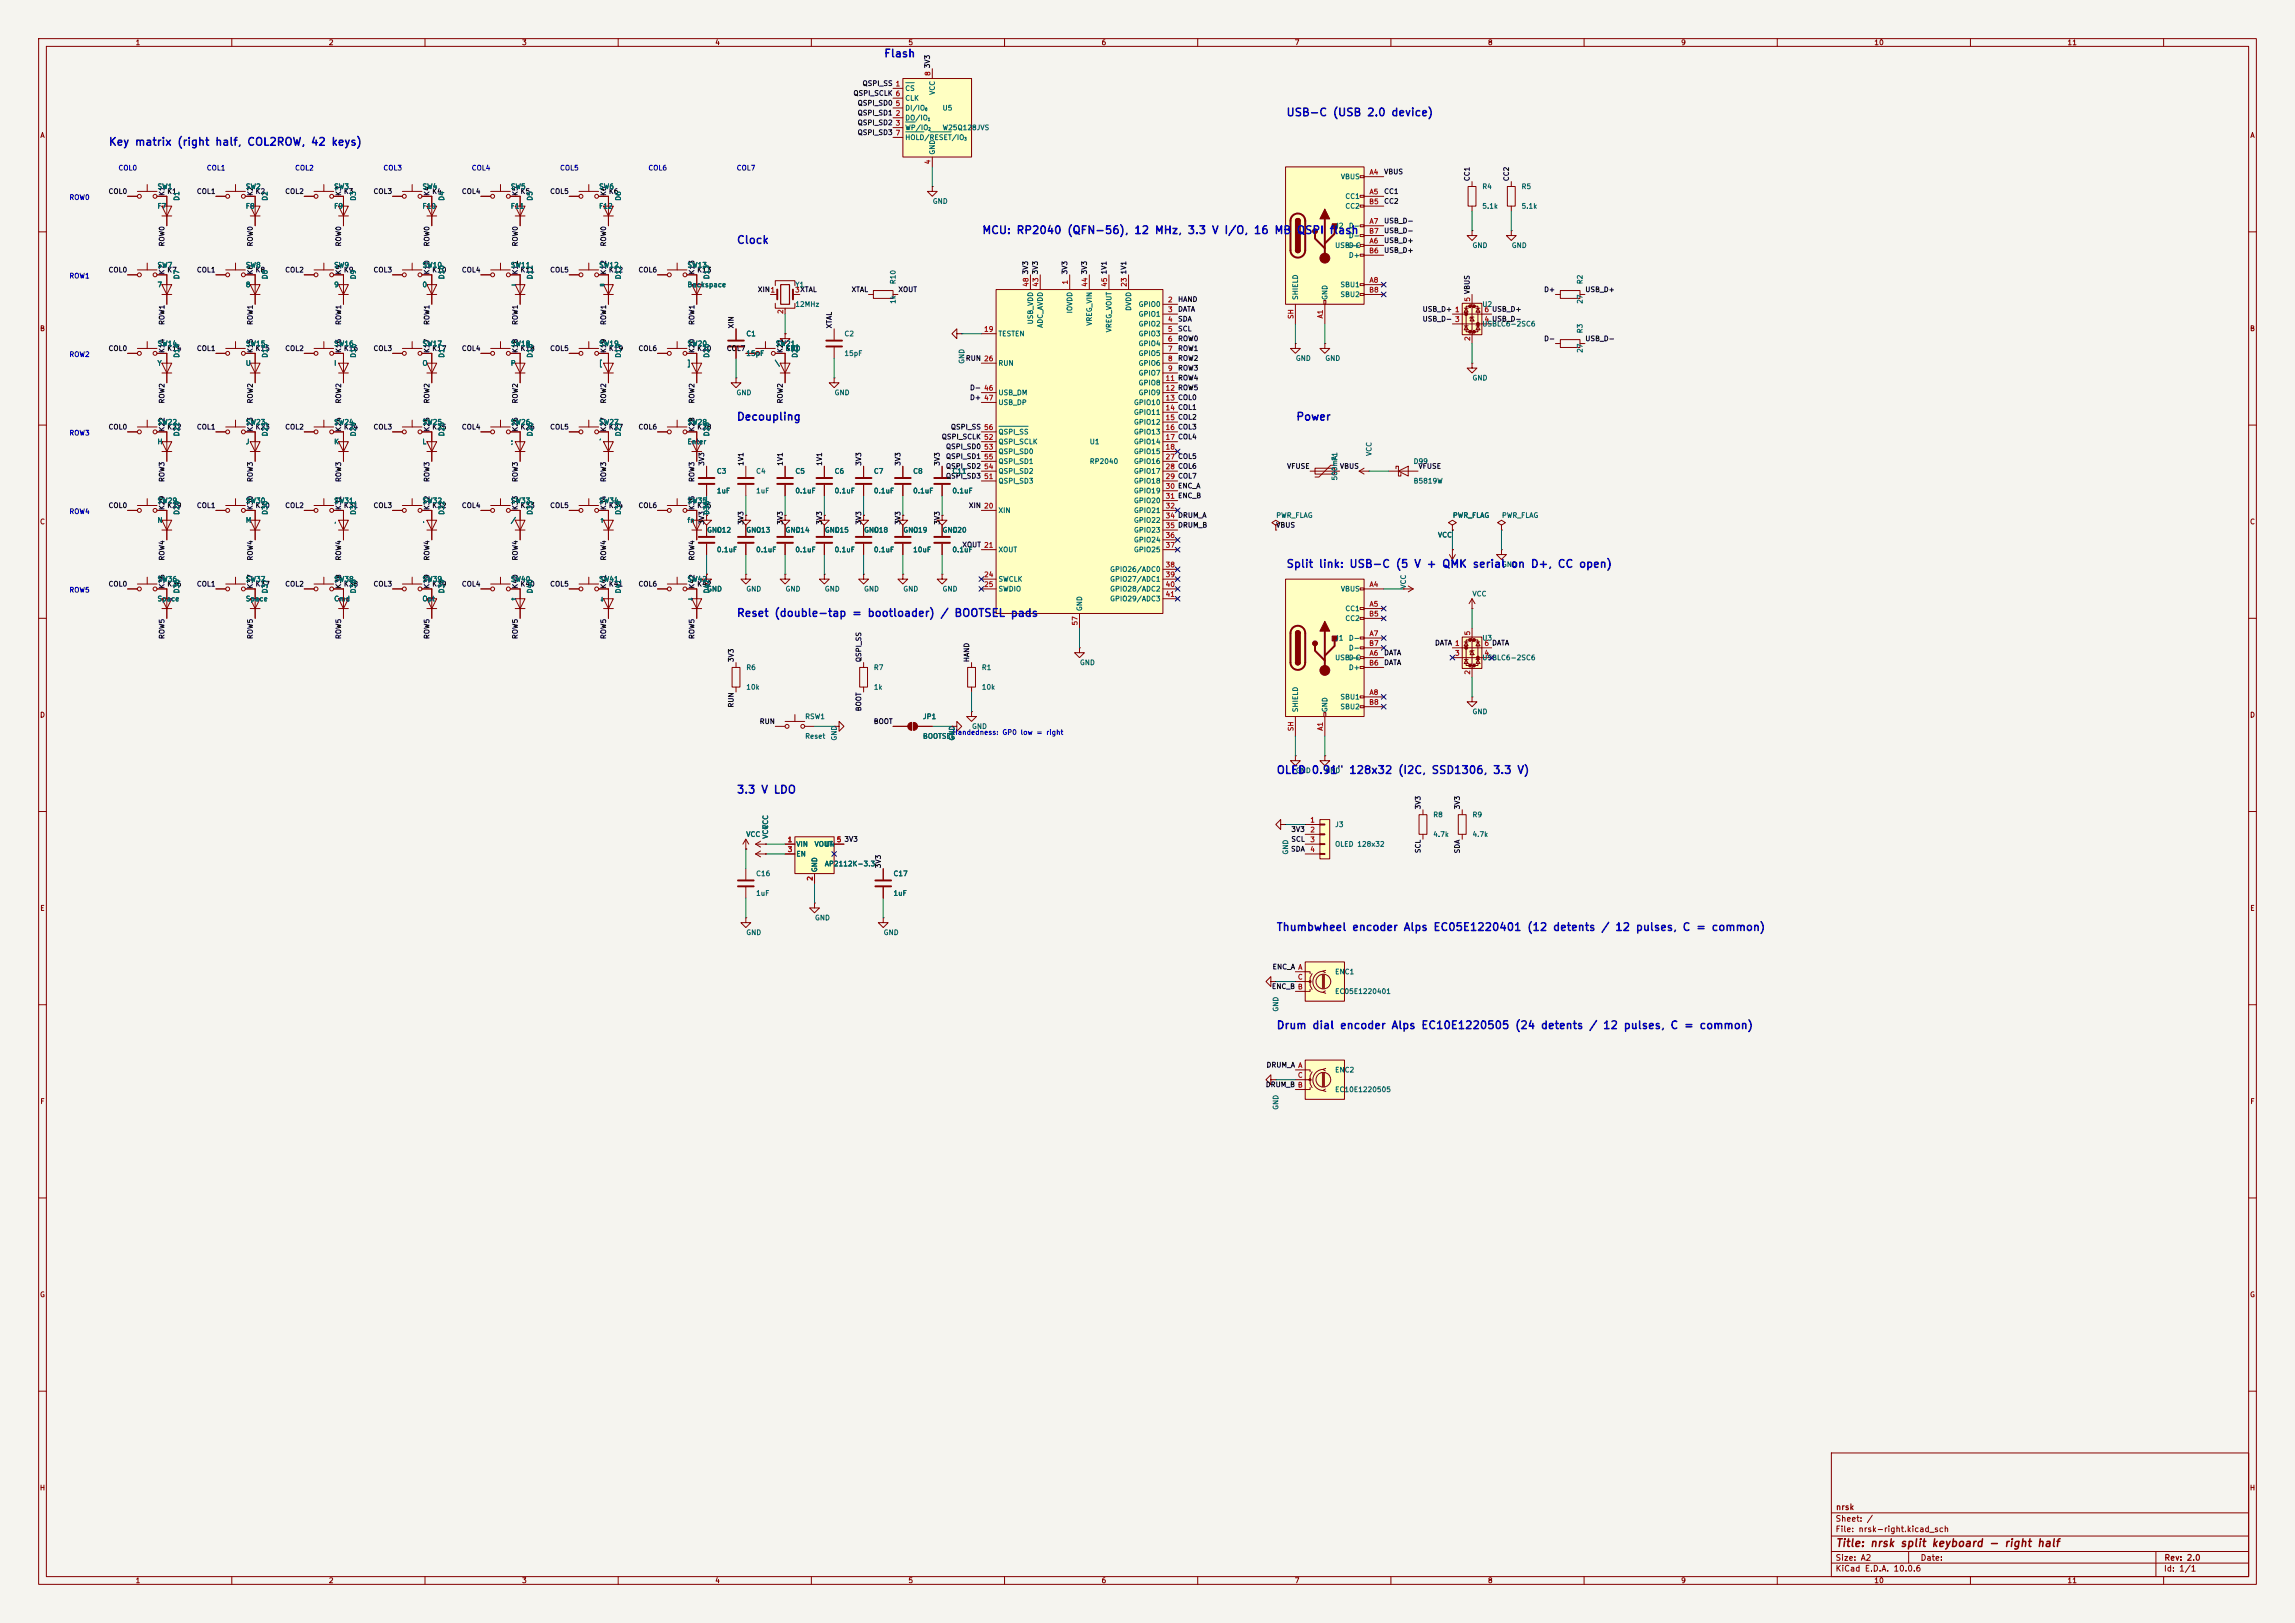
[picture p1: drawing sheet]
<svg xmlns="http://www.w3.org/2000/svg" width="594mm" height="420mm" viewBox="0 0 594 420" stroke-linecap="round" stroke-linejoin="round" font-family="sans-serif">
<defs><g id="words">
<g font-size="2" fill="#0000c2">
<text x="228.7" y="15.3">Flash</text>
<text x="332.8" y="30.6">USB-C (USB 2.0 device)</text>
<text x="28" y="38.2">Key matrix (right half, COL2ROW, 42 keys)</text>
<text x="190.6" y="63.6">Clock</text>
<text x="254.1" y="61">MCU: RP2040 (QFN-56), 12 MHz, 3.3 V I/O, 16 MB</text>
<text x="335.5" y="61">QSPI</text>
<text x="344" y="61">flash</text>
<text x="190.6" y="109.3">Decoupling</text>
<text x="335.3" y="109.3">Power</text>
<text x="332.8" y="147.4">Split link: USB-C (5 V + QMK serial on D+, CC open)</text>
<text x="190.6" y="160.1">Reset (double-tap = bootloader) / BOOTSEL pads</text>
<text x="330.3" y="200.7">OLED 0.91&quot; 128x32 (I2C, SSD1306, 3.3 V)</text>
<text x="190.6" y="205.8">3.3 V LDO</text>
<text x="330.3" y="241.4">Thumbwheel encoder Alps EC05E1220401 (12 detents / 12 pulses, C = common)</text>
<text x="330.3" y="266.8">Drum dial encoder Alps EC10E1220505 (24 detents / 12 pulses, C = common)</text>
</g>
<text font-size="2" fill="#840000" x="475" y="400.8">Title: nrsk split keyboard - right half</text>
<g font-size="1.5" fill="#840000">
<text x="475" y="394.1">Sheet: /</text>
<text x="475.1" y="391.1">nrsk</text>
<text x="475" y="396.8">File: nrsk-right.kicad_sch</text>
<text x="475" y="407">KiCad E.D.A. 10.0.6</text>
<text x="475" y="404.2">Size: A2</text>
<text x="497" y="404.2">Date:</text>
<text x="560" y="407">Id: 1/1</text>
<text x="560.1" y="404.2">Rev: 2.0</text>
</g>
<g font-size="1.3" fill="#840000">
<text x="35" y="12">1</text>
<text x="85" y="12">2</text>
<text x="135" y="12">3</text>
<text x="185" y="12">4</text>
<text x="235" y="12">5</text>
<text x="285" y="12">6</text>
<text x="335" y="12">7</text>
<text x="385" y="12">8</text>
<text x="435" y="12">9</text>
<text x="485" y="12">10</text>
<text x="535" y="12">11</text>
<text x="10.3" y="36">A</text>
<text x="582.3" y="36">A</text>
<text x="10.2" y="86">B</text>
<text x="582.2" y="86">B</text>
<text x="10.2" y="136">C</text>
<text x="582.2" y="136">C</text>
<text x="10.2" y="186">D</text>
<text x="582.2" y="186">D</text>
<text x="10.3" y="236">E</text>
<text x="582.3" y="236">E</text>
<text x="10.3" y="286">F</text>
<text x="582.3" y="286">F</text>
<text x="10.2" y="336">G</text>
<text x="582.2" y="336">G</text>
<text x="10.2" y="386">H</text>
<text x="582.2" y="386">H</text>
<text x="35" y="410">1</text>
<text x="85" y="410">2</text>
<text x="135" y="410">3</text>
<text x="185" y="410">4</text>
<text x="235" y="410">5</text>
<text x="285" y="410">6</text>
<text x="335" y="410">7</text>
<text x="385" y="410">8</text>
<text x="435" y="410">9</text>
<text x="485" y="410">10</text>
<text x="535" y="410">11</text>
</g>
<g font-size="1.3" fill="#0f0f0f">
<text x="241" y="17.8" transform="rotate(-90 241 17.8)">3V3</text>
<text x="223.1" y="22.5">QSPI_SS 1</text>
<text x="220.8" y="25.1">QSPI_SCLK 6</text>
<text x="221.8" y="27.6">QSPI_SD0</text>
<text x="221.8" y="30.2">QSPI_SD1</text>
<text x="221.8" y="35.2">QSPI_SD3</text>
<text x="221.8" y="32.7">QSPI_SD2</text>
<text x="358.1" y="45.4">VBUS</text>
<text x="380.7" y="47" transform="rotate(-90 380.7 47)">CC1</text>
<text x="390.8" y="47" transform="rotate(-90 390.8 47)">CC2</text>
<text x="28" y="50.5">COL0</text>
<text x="42.9" y="50.8" transform="rotate(-90 42.9 50.8)">K1</text>
<text x="43.2" y="50.5">K1</text>
<text x="50.8" y="50.5">COL1</text>
<text x="65.7" y="50.8" transform="rotate(-90 65.7 50.8)">K2</text>
<text x="66" y="50.5">K2</text>
<text x="73.7" y="50.5">COL2</text>
<text x="88.6" y="50.8" transform="rotate(-90 88.6 50.8)">K3</text>
<text x="88.9" y="50.5">K3</text>
<text x="96.5" y="50.5">COL3</text>
<text x="111.4" y="50.8" transform="rotate(-90 111.4 50.8)">K4</text>
<text x="111.7" y="50.5">K4</text>
<text x="119.4" y="50.5">COL4</text>
<text x="134.3" y="50.8" transform="rotate(-90 134.3 50.8)">K5</text>
<text x="134.6" y="50.5">K5</text>
<text x="142.3" y="50.5">COL5</text>
<text x="157.2" y="50.8" transform="rotate(-90 157.2 50.8)">K6</text>
<text x="157.5" y="50.5">K6</text>
<text x="358.1" y="53">CC2</text>
<text x="358.1" y="50.5">CC1</text>
<text x="358.1" y="58.1">USB_D-</text>
<text x="42.9" y="63.9" transform="rotate(-90 42.9 63.9)">ROW0</text>
<text x="65.7" y="63.9" transform="rotate(-90 65.7 63.9)">ROW0</text>
<text x="88.6" y="63.9" transform="rotate(-90 88.6 63.9)">ROW0</text>
<text x="111.4" y="63.9" transform="rotate(-90 111.4 63.9)">ROW0</text>
<text x="134.3" y="63.9" transform="rotate(-90 134.3 63.9)">ROW0</text>
<text x="157.2" y="63.9" transform="rotate(-90 157.2 63.9)">ROW0</text>
<text x="358.1" y="60.6">USB_D-</text>
<text x="358.1" y="65.7">USB_D+</text>
<text x="358.1" y="63.2">USB_D+</text>
<text x="28" y="70.8">COL0</text>
<text x="42.9" y="71.1" transform="rotate(-90 42.9 71.1)">K7</text>
<text x="43.2" y="70.8">K7</text>
<text x="50.8" y="70.8">COL1</text>
<text x="65.7" y="71.1" transform="rotate(-90 65.7 71.1)">K8</text>
<text x="66" y="70.8">K8</text>
<text x="73.7" y="70.8">COL2</text>
<text x="88.6" y="71.1" transform="rotate(-90 88.6 71.1)">K9</text>
<text x="88.9" y="70.8">K9</text>
<text x="96.5" y="70.8">COL3</text>
<text x="111.4" y="71.1" transform="rotate(-90 111.4 71.1)">K10</text>
<text x="111.7" y="70.8">K10</text>
<text x="119.4" y="70.8">COL4</text>
<text x="134.3" y="71.1" transform="rotate(-90 134.3 71.1)">K11</text>
<text x="134.6" y="70.8">K11</text>
<text x="142.3" y="70.8">COL5</text>
<text x="157.2" y="71.1" transform="rotate(-90 157.2 71.1)">K12</text>
<text x="157.5" y="70.8">K12</text>
<text x="165.1" y="70.8">COL6</text>
<text x="180" y="71.1" transform="rotate(-90 180 71.1)">K13</text>
<text x="180.3" y="70.8">K13</text>
<text x="266.4" y="71.1" transform="rotate(-90 266.4 71.1)">3V3</text>
<text x="268.9" y="71.1" transform="rotate(-90 268.9 71.1)">3V3</text>
<text x="276.5" y="71.1" transform="rotate(-90 276.5 71.1)">3V3</text>
<text x="281.6" y="71.1" transform="rotate(-90 281.6 71.1)">3V3</text>
<text x="286.7" y="71.1" transform="rotate(-90 286.7 71.1)">1V1</text>
<text x="291.8" y="71.1" transform="rotate(-90 291.8 71.1)">1V1</text>
<text x="196" y="75.9">XIN1</text>
<text x="220.3" y="75.9">XTAL</text>
<text x="232.4" y="75.9">XOUT</text>
<text x="399.5" y="75.9">D+</text>
<text x="410.2" y="75.9">USB_D+</text>
<text x="304.8" y="78.4">HAND</text>
<text x="304.8" y="81">DATA</text>
<text x="304.8" y="83.5">SDA</text>
<text x="368.1" y="83.5">USB_D- 3</text>
<text x="368.1" y="81">USB_D+ 1</text>
<text x="42.9" y="84.2" transform="rotate(-90 42.9 84.2)">ROW1</text>
<text x="65.7" y="84.2" transform="rotate(-90 65.7 84.2)">ROW1</text>
<text x="88.6" y="84.2" transform="rotate(-90 88.6 84.2)">ROW1</text>
<text x="111.4" y="84.2" transform="rotate(-90 111.4 84.2)">ROW1</text>
<text x="134.3" y="84.2" transform="rotate(-90 134.3 84.2)">ROW1</text>
<text x="157.2" y="84.2" transform="rotate(-90 157.2 84.2)">ROW1</text>
<text x="180" y="84.2" transform="rotate(-90 180 84.2)">ROW1</text>
<text x="190.2" y="85.1" transform="rotate(-90 190.2 85.1)">XIN</text>
<text x="215.6" y="85.1" transform="rotate(-90 215.6 85.1)">XTAL</text>
<text x="304.8" y="86">SCL</text>
<text x="304.8" y="88.6">ROW0</text>
<text x="399.5" y="88.6">D-</text>
<text x="410.2" y="88.6">USB_D-</text>
<text x="28" y="91.1">COL0</text>
<text x="42.9" y="91.5" transform="rotate(-90 42.9 91.5)">K14</text>
<text x="43.2" y="91.1">K14</text>
<text x="50.8" y="91.1">COL1</text>
<text x="65.7" y="91.5" transform="rotate(-90 65.7 91.5)">K15</text>
<text x="66" y="91.1">K15</text>
<text x="73.7" y="91.1">COL2</text>
<text x="88.6" y="91.5" transform="rotate(-90 88.6 91.5)">K16</text>
<text x="88.9" y="91.1">K16</text>
<text x="96.5" y="91.1">COL3</text>
<text x="111.4" y="91.5" transform="rotate(-90 111.4 91.5)">K17</text>
<text x="111.7" y="91.1">K17</text>
<text x="119.4" y="91.1">COL4</text>
<text x="134.3" y="91.5" transform="rotate(-90 134.3 91.5)">K18</text>
<text x="134.6" y="91.1">K18</text>
<text x="142.3" y="91.1">COL5</text>
<text x="157.2" y="91.5" transform="rotate(-90 157.2 91.5)">K19</text>
<text x="157.5" y="91.1">K19</text>
<text x="165.1" y="91.1">COL6</text>
<text x="180" y="91.5" transform="rotate(-90 180 91.5)">K20</text>
<text x="180.3" y="91.1">K20</text>
<text x="188" y="91.1">COL7</text>
<text x="202.9" y="91.5" transform="rotate(-90 202.9 91.5)">K21</text>
<text x="203.2" y="91.1">K21</text>
<text x="249.8" y="93.7">RUN 26</text>
<text x="304.8" y="91.1">ROW1</text>
<text x="304.8" y="93.7">ROW2</text>
<text x="250.9" y="101.3">D- 46</text>
<text x="304.8" y="96.2">ROW3</text>
<text x="42.9" y="104.5" transform="rotate(-90 42.9 104.5)">ROW2</text>
<text x="65.7" y="104.5" transform="rotate(-90 65.7 104.5)">ROW2</text>
<text x="88.6" y="104.5" transform="rotate(-90 88.6 104.5)">ROW2</text>
<text x="111.4" y="104.5" transform="rotate(-90 111.4 104.5)">ROW2</text>
<text x="134.3" y="104.5" transform="rotate(-90 134.3 104.5)">ROW2</text>
<text x="157.2" y="104.5" transform="rotate(-90 157.2 104.5)">ROW2</text>
<text x="180" y="104.5" transform="rotate(-90 180 104.5)">ROW2</text>
<text x="202.9" y="104.5" transform="rotate(-90 202.9 104.5)">ROW2</text>
<text x="250.9" y="103.8">D+ 47</text>
<text x="28" y="111.4">COL0</text>
<text x="42.9" y="111.8" transform="rotate(-90 42.9 111.8)">K22</text>
<text x="43.2" y="111.4">K22</text>
<text x="50.8" y="111.4">COL1</text>
<text x="65.7" y="111.8" transform="rotate(-90 65.7 111.8)">K23</text>
<text x="66" y="111.4">K23</text>
<text x="73.7" y="111.4">COL2</text>
<text x="88.6" y="111.8" transform="rotate(-90 88.6 111.8)">K24</text>
<text x="88.9" y="111.4">K24</text>
<text x="96.5" y="111.4">COL3</text>
<text x="111.4" y="111.8" transform="rotate(-90 111.4 111.8)">K25</text>
<text x="111.7" y="111.4">K25</text>
<text x="119.4" y="111.4">COL4</text>
<text x="134.3" y="111.8" transform="rotate(-90 134.3 111.8)">K26</text>
<text x="134.6" y="111.4">K26</text>
<text x="142.3" y="111.4">COL5</text>
<text x="157.2" y="111.8" transform="rotate(-90 157.2 111.8)">K27</text>
<text x="157.5" y="111.4">K27</text>
<text x="165.1" y="111.4">COL6</text>
<text x="180" y="111.8" transform="rotate(-90 180 111.8)">K28</text>
<text x="180.3" y="111.4">K28</text>
<text x="243.6" y="114">QSPI_SCLK 52</text>
<text x="246" y="111.4">QSPI_SS 56</text>
<text x="244.7" y="116.5">QSPI_SD0</text>
<text x="244.7" y="119.1">QSPI_SD1</text>
<text x="42.9" y="124.9" transform="rotate(-90 42.9 124.9)">ROW3</text>
<text x="65.7" y="124.9" transform="rotate(-90 65.7 124.9)">ROW3</text>
<text x="88.6" y="124.9" transform="rotate(-90 88.6 124.9)">ROW3</text>
<text x="111.4" y="124.9" transform="rotate(-90 111.4 124.9)">ROW3</text>
<text x="134.3" y="124.9" transform="rotate(-90 134.3 124.9)">ROW3</text>
<text x="157.2" y="124.9" transform="rotate(-90 157.2 124.9)">ROW3</text>
<text x="180" y="124.9" transform="rotate(-90 180 124.9)">ROW3</text>
<text x="182.6" y="120.7" transform="rotate(-90 182.6 120.7)">3V3</text>
<text x="192.7" y="120.7" transform="rotate(-90 192.7 120.7)">1V1</text>
<text x="202.9" y="120.7" transform="rotate(-90 202.9 120.7)">1V1</text>
<text x="213" y="120.7" transform="rotate(-90 213 120.7)">1V1</text>
<text x="223.2" y="120.7" transform="rotate(-90 223.2 120.7)">3V3</text>
<text x="233.4" y="120.7" transform="rotate(-90 233.4 120.7)">3V3</text>
<text x="243.5" y="120.7" transform="rotate(-90 243.5 120.7)">3V3</text>
<text x="244.7" y="124.1">QSPI_SD3</text>
<text x="244.7" y="121.6">QSPI_SD2</text>
<text x="333" y="121.6">VFUSE</text>
<text x="346.7" y="121.6">VBUS</text>
<text x="367" y="121.6">VFUSE</text>
<text x="28" y="131.8">COL0</text>
<text x="43.2" y="131.8">K29</text>
<text x="50.8" y="131.8">COL1</text>
<text x="66" y="131.8">K30</text>
<text x="73.7" y="131.8">COL2</text>
<text x="88.9" y="131.8">K31</text>
<text x="96.5" y="131.8">COL3</text>
<text x="111.7" y="131.8">K32</text>
<text x="119.4" y="131.8">COL4</text>
<text x="134.6" y="131.8">K33</text>
<text x="142.3" y="131.8">COL5</text>
<text x="157.5" y="131.8">K34</text>
<text x="165.1" y="131.8">COL6</text>
<text x="180.3" y="131.8">K35</text>
<text x="250.6" y="131.8">XIN 20</text>
<text x="42.9" y="132.1" transform="rotate(-90 42.9 132.1)">K29</text>
<text x="65.7" y="132.1" transform="rotate(-90 65.7 132.1)">K30</text>
<text x="88.6" y="132.1" transform="rotate(-90 88.6 132.1)">K31</text>
<text x="111.4" y="132.1" transform="rotate(-90 111.4 132.1)">K32</text>
<text x="134.3" y="132.1" transform="rotate(-90 134.3 132.1)">K33</text>
<text x="157.2" y="132.1" transform="rotate(-90 157.2 132.1)">K34</text>
<text x="180" y="132.1" transform="rotate(-90 180 132.1)">K35</text>
<text x="182.6" y="135.9" transform="rotate(-90 182.6 135.9)">3V3</text>
<text x="192.7" y="135.9" transform="rotate(-90 192.7 135.9)">3V3</text>
<text x="202.9" y="135.9" transform="rotate(-90 202.9 135.9)">3V3</text>
<text x="213" y="135.9" transform="rotate(-90 213 135.9)">3V3</text>
<text x="223.2" y="135.9" transform="rotate(-90 223.2 135.9)">3V3</text>
<text x="233.4" y="135.9" transform="rotate(-90 233.4 135.9)">3V3</text>
<text x="243.5" y="135.9" transform="rotate(-90 243.5 135.9)">3V3</text>
<text x="330.2" y="136.8">VBUS</text>
<text x="248.9" y="141.9">XOUT 21</text>
<text x="42.9" y="145.2" transform="rotate(-90 42.9 145.2)">ROW4</text>
<text x="65.7" y="145.2" transform="rotate(-90 65.7 145.2)">ROW4</text>
<text x="88.6" y="145.2" transform="rotate(-90 88.6 145.2)">ROW4</text>
<text x="111.4" y="145.2" transform="rotate(-90 111.4 145.2)">ROW4</text>
<text x="134.3" y="145.2" transform="rotate(-90 134.3 145.2)">ROW4</text>
<text x="157.2" y="145.2" transform="rotate(-90 157.2 145.2)">ROW4</text>
<text x="180" y="145.2" transform="rotate(-90 180 145.2)">ROW4</text>
<text x="28" y="152.1">COL0</text>
<text x="42.9" y="152.4" transform="rotate(-90 42.9 152.4)">K36</text>
<text x="43.2" y="152.1">K36</text>
<text x="50.8" y="152.1">COL1</text>
<text x="65.7" y="152.4" transform="rotate(-90 65.7 152.4)">K37</text>
<text x="66" y="152.1">K37</text>
<text x="73.7" y="152.1">COL2</text>
<text x="88.6" y="152.4" transform="rotate(-90 88.6 152.4)">K38</text>
<text x="88.9" y="152.1">K38</text>
<text x="96.5" y="152.1">COL3</text>
<text x="111.4" y="152.4" transform="rotate(-90 111.4 152.4)">K39</text>
<text x="111.7" y="152.1">K39</text>
<text x="119.4" y="152.1">COL4</text>
<text x="134.3" y="152.4" transform="rotate(-90 134.3 152.4)">K40</text>
<text x="134.6" y="152.1">K40</text>
<text x="142.3" y="152.1">COL5</text>
<text x="157.2" y="152.4" transform="rotate(-90 157.2 152.4)">K41</text>
<text x="157.5" y="152.1">K41</text>
<text x="165.1" y="152.1">COL6</text>
<text x="180" y="152.4" transform="rotate(-90 180 152.4)">K42</text>
<text x="180.3" y="152.1">K42</text>
<text x="42.9" y="165.5" transform="rotate(-90 42.9 165.5)">ROW5</text>
<text x="65.7" y="165.5" transform="rotate(-90 65.7 165.5)">ROW5</text>
<text x="88.6" y="165.5" transform="rotate(-90 88.6 165.5)">ROW5</text>
<text x="111.4" y="165.5" transform="rotate(-90 111.4 165.5)">ROW5</text>
<text x="134.3" y="165.5" transform="rotate(-90 134.3 165.5)">ROW5</text>
<text x="157.2" y="165.5" transform="rotate(-90 157.2 165.5)">ROW5</text>
<text x="180" y="165.5" transform="rotate(-90 180 165.5)">ROW5</text>
<text x="371.3" y="167.3">DATA 1</text>
<text x="190.2" y="171.5" transform="rotate(-90 190.2 171.5)">3V3</text>
<text x="223.2" y="171.5" transform="rotate(-90 223.2 171.5)">QSPI_SS</text>
<text x="251.1" y="171.5" transform="rotate(-90 251.1 171.5)">HAND</text>
<text x="358.1" y="169.9">DATA</text>
<text x="358.1" y="172.4">DATA</text>
<text x="190.2" y="183.2" transform="rotate(-90 190.2 183.2)">RUN</text>
<text x="223.2" y="184.2" transform="rotate(-90 223.2 184.2)">BOOT</text>
<text x="196.5" y="187.6">RUN</text>
<text x="226" y="187.6">BOOT</text>
<text x="368" y="209.6" transform="rotate(-90 368 209.6)">3V3</text>
<text x="378.1" y="209.6" transform="rotate(-90 378.1 209.6)">3V3</text>
<text x="334.1" y="215.6">3V3</text>
<text x="218.4" y="218.1">3V3</text>
<text x="334" y="220.7">SDA</text>
<text x="334.1" y="218.1">SCL</text>
<text x="368" y="220.9" transform="rotate(-90 368 220.9)">SCL</text>
<text x="378.1" y="221" transform="rotate(-90 378.1 221)">SDA</text>
<text x="228.3" y="224.8" transform="rotate(-90 228.3 224.8)">3V3</text>
<text x="329.2" y="251.1">ENC_A A</text>
<text x="329.1" y="256.2">ENC_B B</text>
<text x="327.5" y="281.6">DRUM_B B</text>
<text x="327.7" y="276.5">DRUM_A A</text>
</g>
<g font-size="1.3" fill="#006464">
<text x="234.2" y="23.8">CS</text>
<text x="234.2" y="28.9">DI/IO</text>
<text x="234.2" y="26.4">CLK</text>
<text x="242.3" y="24.7" transform="rotate(-90 242.3 24.7)">VCC</text>
<text x="243.8" y="28.9">U5</text>
<text x="234.2" y="31.4">DO/IO</text>
<text x="234.2" y="34">WP/IO</text>
<text x="243.8" y="34">W25Q128JVS</text>
<text x="234.2" y="36.5">HOLD/RESET/IO</text>
<text x="242.3" y="40.2" transform="rotate(-90 242.3 40.2)">GND</text>
<text x="346.9" y="46.7">VBUS</text>
<text x="40.6" y="49.2">SW1</text>
<text x="46.7" y="52.1" transform="rotate(-90 46.7 52.1)">D1</text>
<text x="63.5" y="49.2">SW2</text>
<text x="69.5" y="52.1" transform="rotate(-90 69.5 52.1)">D2</text>
<text x="86.3" y="49.2">SW3</text>
<text x="92.4" y="52.1" transform="rotate(-90 92.4 52.1)">D3</text>
<text x="109.2" y="49.2">SW4</text>
<text x="115.3" y="52.1" transform="rotate(-90 115.3 52.1)">D4</text>
<text x="132.1" y="49.2">SW5</text>
<text x="138.1" y="52.1" transform="rotate(-90 138.1 52.1)">D5</text>
<text x="154.9" y="49.2">SW6</text>
<text x="161" y="52.1" transform="rotate(-90 161 52.1)">D6</text>
<text x="241.3" y="53">GND</text>
<text x="348.1" y="51.8">CC1</text>
<text x="383.5" y="49.2">R4</text>
<text x="393.7" y="49.2">R5</text>
<text x="40.6" y="54.3">F7</text>
<text x="63.5" y="54.3">F8</text>
<text x="86.3" y="54.3">F9</text>
<text x="109.2" y="54.3">F10</text>
<text x="132.1" y="54.3">F11</text>
<text x="154.9" y="54.3">F12</text>
<text x="345.4" y="59.4">J2</text>
<text x="348.1" y="54.3">CC2</text>
<text x="349" y="59.4">D-</text>
<text x="383.5" y="54.3">5.1k</text>
<text x="393.7" y="54.3">5.1k</text>
<text x="345.4" y="64.5">USB-C</text>
<text x="349" y="64.5">D+</text>
<text x="349" y="61.9">D-</text>
<text x="381" y="64.5">GND</text>
<text x="391.1" y="64.5">GND</text>
<text x="40.6" y="69.5">SW7</text>
<text x="63.5" y="69.5">SW8</text>
<text x="86.3" y="69.5">SW9</text>
<text x="109.2" y="69.5">SW10</text>
<text x="132.1" y="69.5">SW11</text>
<text x="154.9" y="69.5">SW12</text>
<text x="177.8" y="69.5">SW13</text>
<text x="349" y="67">D+</text>
<text x="40.6" y="74.6">7</text>
<text x="46.7" y="72.4" transform="rotate(-90 46.7 72.4)">D7</text>
<text x="63.5" y="74.6">8</text>
<text x="69.5" y="72.4" transform="rotate(-90 69.5 72.4)">D8</text>
<text x="86.3" y="74.6">9</text>
<text x="92.4" y="72.4" transform="rotate(-90 92.4 72.4)">D9</text>
<text x="109.2" y="74.6">0</text>
<text x="115.3" y="72.4" transform="rotate(-90 115.3 72.4)">D10</text>
<text x="132.1" y="74.6">-</text>
<text x="138.1" y="72.4" transform="rotate(-90 138.1 72.4)">D11</text>
<text x="154.9" y="74.6">=</text>
<text x="161" y="72.4" transform="rotate(-90 161 72.4)">D12</text>
<text x="177.8" y="74.6">Backspace</text>
<text x="183.8" y="72.4" transform="rotate(-90 183.8 72.4)">D13</text>
<text x="205.7" y="74.6">Y1</text>
<text x="232.1" y="73.7" transform="rotate(-90 232.1 73.7)">R10</text>
<text x="336.2" y="77.8" transform="rotate(-90 336.2 77.8)">SHIELD</text>
<text x="343.9" y="77.8" transform="rotate(-90 343.9 77.8)">GND</text>
<text x="346.8" y="74.6">SBU1</text>
<text x="346.8" y="77.2">SBU2</text>
<text x="409.9" y="73.7" transform="rotate(-90 409.9 73.7)">R2</text>
<text x="205.7" y="79.7">12MHz</text>
<text x="232.1" y="78.8" transform="rotate(-90 232.1 78.8)">1k</text>
<text x="277.8" y="81.2" transform="rotate(-90 277.8 81.2)">IOVDD</text>
<text x="293.1" y="80.6" transform="rotate(-90 293.1 80.6)">DVDD</text>
<text x="294.6" y="79.7">GPIO0</text>
<text x="294.6" y="82.2">GPIO1</text>
<text x="383.5" y="79.7">U2</text>
<text x="409.9" y="78.8" transform="rotate(-90 409.9 78.8)">27</text>
<text x="40.6" y="89.9">SW14</text>
<text x="63.5" y="89.9">SW15</text>
<text x="86.3" y="89.9">SW16</text>
<text x="109.2" y="89.9">SW17</text>
<text x="132.1" y="89.9">SW18</text>
<text x="154.9" y="89.9">SW19</text>
<text x="177.8" y="89.9">SW20</text>
<text x="193" y="87.3">C1</text>
<text x="200.6" y="89.9">SW21</text>
<text x="218.4" y="87.3">C2</text>
<text x="258.3" y="87.3">TESTEN</text>
<text x="267.7" y="84.1" transform="rotate(-90 267.7 84.1)">USB_VDD</text>
<text x="270.2" y="85" transform="rotate(-90 270.2 85)">ADC_AVDD</text>
<text x="282.9" y="84.4" transform="rotate(-90 282.9 84.4)">VREG_VIN</text>
<text x="288" y="86.1" transform="rotate(-90 288 86.1)">VREG_VOUT</text>
<text x="294.6" y="84.8">GPIO2</text>
<text x="294.6" y="87.3">GPIO3</text>
<text x="294.6" y="89.9">GPIO4</text>
<text x="383.5" y="84.8">USBLC6-2SC6</text>
<text x="409.9" y="86.4" transform="rotate(-90 409.9 86.4)">R3</text>
<text x="40.6" y="94.9">Y</text>
<text x="46.7" y="92.7" transform="rotate(-90 46.7 92.7)">D14</text>
<text x="63.5" y="94.9">U</text>
<text x="69.5" y="92.7" transform="rotate(-90 69.5 92.7)">D15</text>
<text x="86.3" y="94.9">I</text>
<text x="92.4" y="92.7" transform="rotate(-90 92.4 92.7)">D16</text>
<text x="109.2" y="94.9">O</text>
<text x="115.3" y="92.7" transform="rotate(-90 115.3 92.7)">D17</text>
<text x="132.1" y="94.9">P</text>
<text x="138.1" y="92.7" transform="rotate(-90 138.1 92.7)">D18</text>
<text x="154.9" y="94.9">[</text>
<text x="161" y="92.7" transform="rotate(-90 161 92.7)">D19</text>
<text x="177.8" y="94.9">]</text>
<text x="183.8" y="92.7" transform="rotate(-90 183.8 92.7)">D20</text>
<text x="193" y="92.4">15pF</text>
<text x="200.6" y="94.9">\</text>
<text x="203.2" y="91.1">GND</text>
<text x="206.7" y="92.7" transform="rotate(-90 206.7 92.7)">D21</text>
<text x="218.4" y="92.4">15pF</text>
<text x="249.9" y="94.3" transform="rotate(-90 249.9 94.3)">GND</text>
<text x="258.3" y="94.9">RUN</text>
<text x="294.6" y="92.4">GPIO5</text>
<text x="294.6" y="94.9">GPIO6</text>
<text x="335.3" y="93.7">GND</text>
<text x="342.9" y="93.7">GND</text>
<text x="409.9" y="91.5" transform="rotate(-90 409.9 91.5)">27</text>
<text x="294.6" y="97.5">GPIO7</text>
<text x="294.6" y="100">GPIO8</text>
<text x="381" y="98.8">GND</text>
<text x="190.5" y="102.6">GND</text>
<text x="215.9" y="102.6">GND</text>
<text x="258.3" y="102.6">USB_DM</text>
<text x="258.3" y="105.1">USB_DP</text>
<text x="293.4" y="105.1">GPIO10</text>
<text x="293.4" y="107.6">GPIO11</text>
<text x="294.6" y="102.6">GPIO9</text>
<text x="40.6" y="110.2">SW22</text>
<text x="46.7" y="113" transform="rotate(-90 46.7 113)">D22</text>
<text x="63.5" y="110.2">SW23</text>
<text x="69.5" y="113" transform="rotate(-90 69.5 113)">D23</text>
<text x="86.3" y="110.2">SW24</text>
<text x="92.4" y="113" transform="rotate(-90 92.4 113)">D24</text>
<text x="109.2" y="110.2">SW25</text>
<text x="115.3" y="113" transform="rotate(-90 115.3 113)">D25</text>
<text x="132.1" y="110.2">SW26</text>
<text x="138.1" y="113" transform="rotate(-90 138.1 113)">D26</text>
<text x="154.9" y="110.2">SW27</text>
<text x="161" y="113" transform="rotate(-90 161 113)">D27</text>
<text x="177.8" y="110.2">SW28</text>
<text x="183.8" y="113" transform="rotate(-90 183.8 113)">D28</text>
<text x="258.3" y="112.7">QSPI_SS</text>
<text x="293.4" y="110.2">GPIO12</text>
<text x="293.4" y="112.7">GPIO13</text>
<text x="40.6" y="115.3">H</text>
<text x="63.5" y="115.3">J</text>
<text x="86.3" y="115.3">K</text>
<text x="109.2" y="115.3">L</text>
<text x="132.1" y="115.3">;</text>
<text x="154.9" y="115.3">'</text>
<text x="177.8" y="115.3">Enter</text>
<text x="258.3" y="115.3">QSPI_SCLK</text>
<text x="258.3" y="117.8">QSPI_SD0</text>
<text x="281.9" y="115.3">U1</text>
<text x="293.4" y="115.3">GPIO14</text>
<text x="293.4" y="117.8">GPIO15</text>
<text x="346.4" y="119.4" transform="rotate(-90 346.4 119.4)">F1</text>
<text x="355.3" y="118.1" transform="rotate(-90 355.3 118.1)">VCC</text>
<text x="185.4" y="122.9">C3</text>
<text x="195.6" y="122.9">C4</text>
<text x="205.7" y="122.9">C5</text>
<text x="215.9" y="122.9">C6</text>
<text x="226" y="122.9">C7</text>
<text x="236.2" y="122.9">C8</text>
<text x="246.4" y="122.9">C11</text>
<text x="258.3" y="125.4">QSPI_SD3</text>
<text x="258.3" y="122.9">QSPI_SD2</text>
<text x="258.3" y="120.3">QSPI_SD1</text>
<text x="281.9" y="120.3">RP2040</text>
<text x="293.4" y="120.3">GPIO16</text>
<text x="293.4" y="122.9">GPIO17</text>
<text x="293.4" y="125.4">GPIO18</text>
<text x="346.4" y="124.5" transform="rotate(-90 346.4 124.5)">500mA</text>
<text x="365.7" y="120.3">D99</text>
<text x="365.7" y="125.4">B5819W</text>
<text x="40.6" y="130.5">SW29</text>
<text x="63.5" y="130.5">SW30</text>
<text x="86.3" y="130.5">SW31</text>
<text x="109.2" y="130.5">SW32</text>
<text x="132.1" y="130.5">SW33</text>
<text x="154.9" y="130.5">SW34</text>
<text x="177.8" y="130.5">SW35</text>
<text x="185.4" y="128">1uF</text>
<text x="195.6" y="128">1uF</text>
<text x="205.7" y="128">0.1uF</text>
<text x="215.9" y="128">0.1uF</text>
<text x="226" y="128">0.1uF</text>
<text x="236.2" y="128">0.1uF</text>
<text x="246.4" y="128">0.1uF</text>
<text x="293.4" y="128">GPIO19</text>
<text x="293.4" y="130.5">GPIO20</text>
<text x="40.6" y="135.6">N</text>
<text x="46.7" y="133.4" transform="rotate(-90 46.7 133.4)">D29</text>
<text x="63.5" y="135.6">M</text>
<text x="69.5" y="133.4" transform="rotate(-90 69.5 133.4)">D30</text>
<text x="86.3" y="135.6">,</text>
<text x="92.4" y="133.4" transform="rotate(-90 92.4 133.4)">D31</text>
<text x="109.2" y="135.6">.</text>
<text x="115.3" y="133.4" transform="rotate(-90 115.3 133.4)">D32</text>
<text x="132.1" y="135.6">/</text>
<text x="138.1" y="133.4" transform="rotate(-90 138.1 133.4)">D33</text>
<text x="154.9" y="135.6">↑</text>
<text x="161" y="133.4" transform="rotate(-90 161 133.4)">D34</text>
<text x="177.8" y="135.6">fn</text>
<text x="183.8" y="133.4" transform="rotate(-90 183.8 133.4)">D35</text>
<text x="258.3" y="133">XIN</text>
<text x="293.4" y="133">GPIO21</text>
<text x="293.4" y="135.6">GPIO22</text>
<text x="330.2" y="134.3">PWR_FLAG</text>
<text x="375.9" y="134.3">PWR_FLAG</text>
<text x="388.6" y="134.3">PWR_FLAG</text>
<text x="182.9" y="138.1">GND</text>
<text x="185.4" y="138.1">C12</text>
<text x="185.4" y="143.2">0.1uF</text>
<text x="193" y="138.1">GND</text>
<text x="195.6" y="138.1">C13</text>
<text x="195.6" y="143.2">0.1uF</text>
<text x="203.2" y="138.1">GND</text>
<text x="205.7" y="138.1">C14</text>
<text x="205.7" y="143.2">0.1uF</text>
<text x="213.3" y="138.1">GND</text>
<text x="215.9" y="138.1">C15</text>
<text x="215.9" y="143.2">0.1uF</text>
<text x="223.5" y="138.1">GND</text>
<text x="226" y="138.1">C18</text>
<text x="226" y="143.2">0.1uF</text>
<text x="233.7" y="138.1">GND</text>
<text x="236.2" y="138.1">C19</text>
<text x="236.2" y="143.2">10uF</text>
<text x="243.8" y="138.1">GND</text>
<text x="246.4" y="138.1">C20</text>
<text x="246.4" y="143.2">0.1uF</text>
<text x="258.3" y="143.2">XOUT</text>
<text x="293.4" y="138.1">GPIO23</text>
<text x="293.4" y="140.7">GPIO24</text>
<text x="293.4" y="143.2">GPIO25</text>
<text x="372.1" y="139.4">VCC</text>
<text x="287.2" y="148.3">GPIO26/ADC0</text>
<text x="388.6" y="147">GND</text>
<text x="40.6" y="150.8">SW36</text>
<text x="40.6" y="155.9">Space</text>
<text x="46.7" y="153.7" transform="rotate(-90 46.7 153.7)">D36</text>
<text x="63.5" y="150.8">SW37</text>
<text x="63.5" y="155.9">Space</text>
<text x="69.5" y="153.7" transform="rotate(-90 69.5 153.7)">D37</text>
<text x="86.3" y="150.8">SW38</text>
<text x="86.3" y="155.9">Cmd</text>
<text x="92.4" y="153.7" transform="rotate(-90 92.4 153.7)">D38</text>
<text x="109.2" y="150.8">SW39</text>
<text x="109.2" y="155.9">Opt</text>
<text x="115.3" y="153.7" transform="rotate(-90 115.3 153.7)">D39</text>
<text x="132.1" y="150.8">SW40</text>
<text x="132.1" y="155.9">←</text>
<text x="138.1" y="153.7" transform="rotate(-90 138.1 153.7)">D40</text>
<text x="154.9" y="150.8">SW41</text>
<text x="154.9" y="155.9">↓</text>
<text x="161" y="153.7" transform="rotate(-90 161 153.7)">D41</text>
<text x="177.8" y="150.8">SW42</text>
<text x="177.8" y="155.9">→</text>
<text x="182.9" y="153.4">GND</text>
<text x="183.8" y="153.7" transform="rotate(-90 183.8 153.7)">D42</text>
<text x="193" y="153.4">GND</text>
<text x="203.2" y="153.4">GND</text>
<text x="213.3" y="153.4">GND</text>
<text x="223.5" y="153.4">GND</text>
<text x="233.7" y="153.4">GND</text>
<text x="243.8" y="153.4">GND</text>
<text x="258.3" y="150.8">SWCLK</text>
<text x="258.3" y="153.4">SWDIO</text>
<text x="287.2" y="150.8">GPIO27/ADC1</text>
<text x="287.2" y="153.4">GPIO28/ADC2</text>
<text x="287.2" y="155.9">GPIO29/ADC3</text>
<text x="346.9" y="153.4">VBUS</text>
<text x="364.2" y="152.5" transform="rotate(-90 364.2 152.5)">VCC</text>
<text x="381" y="154.6">VCC</text>
<text x="280.4" y="158.3" transform="rotate(-90 280.4 158.3)">GND</text>
<text x="348.1" y="158.4">CC1</text>
<text x="348.1" y="161">CC2</text>
<text x="345.4" y="166.1">J1</text>
<text x="349" y="166.1">D-</text>
<text x="383.5" y="166.1">U3</text>
<text x="193" y="173.7">R6</text>
<text x="226" y="173.7">R7</text>
<text x="254" y="173.7">R1</text>
<text x="279.4" y="172.4">GND</text>
<text x="345.4" y="171.1">USB-C</text>
<text x="349" y="171.1">D+</text>
<text x="349" y="173.7">D+</text>
<text x="349" y="168.6">D-</text>
<text x="383.5" y="171.1">USBLC6-2SC6</text>
<text x="193" y="178.8">10k</text>
<text x="226" y="178.8">1k</text>
<text x="254" y="178.8">10k</text>
<text x="336.2" y="184.4" transform="rotate(-90 336.2 184.4)">SHIELD</text>
<text x="343.9" y="184.4" transform="rotate(-90 343.9 184.4)">GND</text>
<text x="346.8" y="181.3">SBU1</text>
<text x="346.8" y="183.8">SBU2</text>
<text x="381" y="185.1">GND</text>
<text x="208.3" y="186.4">RSW1</text>
<text x="208.3" y="191.5">Reset</text>
<text x="216.9" y="191.8" transform="rotate(-90 216.9 191.8)">GND</text>
<text x="238.7" y="186.4">JP1</text>
<text x="238.7" y="191.5">BOOTSEL</text>
<text x="247.3" y="191.8" transform="rotate(-90 247.3 191.8)">GND</text>
<text x="251.4" y="188.9">GND</text>
<text x="335.3" y="200.4">GND</text>
<text x="342.9" y="200.4">GND</text>
<text x="199.1" y="214.6" transform="rotate(-90 199.1 214.6)">VCC</text>
<text x="345.4" y="214.3">J3</text>
<text x="370.8" y="211.8">R8</text>
<text x="381" y="211.8">R9</text>
<text x="193" y="216.9">VCC</text>
<text x="199.1" y="217.2" transform="rotate(-90 199.1 217.2)">VCC</text>
<text x="206" y="219.4">VIN</text>
<text x="206" y="221.9">EN</text>
<text x="210.7" y="219.4">VOUT</text>
<text x="213.3" y="219.4">U4</text>
<text x="333.7" y="221.3" transform="rotate(-90 333.7 221.3)">GND</text>
<text x="345.4" y="219.4">OLED 128x32</text>
<text x="370.8" y="216.9">4.7k</text>
<text x="381" y="216.9">4.7k</text>
<text x="195.6" y="227">C16</text>
<text x="211.8" y="225.8" transform="rotate(-90 211.8 225.8)">GND</text>
<text x="213.3" y="224.5">AP2112K-3.3</text>
<text x="231.1" y="227">C17</text>
<text x="195.6" y="232.1">1uF</text>
<text x="231.1" y="232.1">1uF</text>
<text x="210.8" y="238.5">GND</text>
<text x="193" y="242.3">GND</text>
<text x="228.6" y="242.3">GND</text>
<text x="345.4" y="252.4">ENC1</text>
<text x="345.4" y="257.5">EC05E1220401</text>
<text x="331.2" y="261.9" transform="rotate(-90 331.2 261.9)">GND</text>
<text x="345.4" y="277.8">ENC2</text>
<text x="331.2" y="287.3" transform="rotate(-90 331.2 287.3)">GND</text>
<text x="345.4" y="282.9">EC10E1220505</text>
</g>
<g font-size="1.3" fill="#a90000">
<text x="241.1" y="19.8" transform="rotate(-90 241.1 19.8)">8</text>
<text x="231.7" y="27.7">5</text>
<text x="231.7" y="30.3">2</text>
<text x="231.7" y="32.8">3</text>
<text x="231.7" y="35.3">7</text>
<text x="241.1" y="42.6" transform="rotate(-90 241.1 42.6)">4</text>
<text x="354.3" y="45.5">A4</text>
<text x="354.2" y="53.1">B5</text>
<text x="354.3" y="50.6">A5</text>
<text x="354.3" y="58.2">A7</text>
<text x="354.2" y="65.8">B6</text>
<text x="354.2" y="60.7">B7</text>
<text x="354.3" y="63.3">A6</text>
<text x="205.6" y="76">3XTAL</text>
<text x="266.5" y="74.4" transform="rotate(-90 266.5 74.4)">48</text>
<text x="269" y="74.4" transform="rotate(-90 269 74.4)">43</text>
<text x="276.6" y="73.8" transform="rotate(-90 276.6 73.8)">1</text>
<text x="281.7" y="74.4" transform="rotate(-90 281.7 74.4)">44</text>
<text x="286.8" y="74.4" transform="rotate(-90 286.8 74.4)">45</text>
<text x="291.9" y="74.4" transform="rotate(-90 291.9 74.4)">23</text>
<text x="354.2" y="76">B8</text>
<text x="354.3" y="73.4">A8</text>
<text x="203" y="81.4" transform="rotate(-90 203 81.4)">2</text>
<text x="302.2" y="78.5">2</text>
<text x="302.2" y="81.1">3</text>
<text x="302.2" y="83.6">4</text>
<text x="335.1" y="82.7" transform="rotate(-90 335.1 82.7)">SH</text>
<text x="342.7" y="82.6" transform="rotate(-90 342.7 82.6)">A1</text>
<text x="380.8" y="78.2" transform="rotate(-90 380.8 78.2)">5 VBUS</text>
<text x="384.1" y="83.6">4 USB_D-</text>
<text x="384.1" y="81.1">6 USB_D+</text>
<text x="254.6" y="86.1">19</text>
<text x="302.2" y="86.1">5</text>
<text x="302.2" y="88.7">6</text>
<text x="380.8" y="88.4" transform="rotate(-90 380.8 88.4)">2</text>
<text x="302.2" y="91.2">7</text>
<text x="302.2" y="93.8">8</text>
<text x="301.6" y="98.8">11 ROW4</text>
<text x="301.6" y="101.4">12 ROW5</text>
<text x="302.2" y="96.3">9</text>
<text x="301.6" y="103.9">13 COL0</text>
<text x="301.6" y="106.5">14 COL1</text>
<text x="301.6" y="109">15 COL2</text>
<text x="301.6" y="111.5">16 COL3</text>
<text x="254.6" y="116.6">53</text>
<text x="254.6" y="119.2">55</text>
<text x="301.6" y="114.1">17 COL4</text>
<text x="301.6" y="116.6">18</text>
<text x="301.6" y="119.2">27 COL5</text>
<text x="254.6" y="124.2">51</text>
<text x="254.6" y="121.7">54</text>
<text x="301.6" y="121.7">28 COL6</text>
<text x="301.6" y="124.2">29 COL7</text>
<text x="301.6" y="126.8">30 ENC_A</text>
<text x="301.6" y="129.3">31 ENC_B</text>
<text x="301.6" y="131.9">32</text>
<text x="301.6" y="134.4">34 DRUM_A</text>
<text x="301.6" y="136.9">35 DRUM_B</text>
<text x="301.6" y="139.5">36</text>
<text x="301.6" y="142">37</text>
<text x="254.6" y="149.6">24</text>
<text x="301.6" y="147.1">38</text>
<text x="301.6" y="149.6">39</text>
<text x="254.6" y="152.2">25</text>
<text x="301.6" y="152.2">40</text>
<text x="301.6" y="154.7">41</text>
<text x="354.3" y="152.2">A4</text>
<text x="279.2" y="162" transform="rotate(-90 279.2 162)">57</text>
<text x="354.2" y="159.8">B5</text>
<text x="354.3" y="157.3">A5</text>
<text x="354.2" y="167.4">B7</text>
<text x="354.3" y="164.9">A7</text>
<text x="380.8" y="164.6" transform="rotate(-90 380.8 164.6)">5</text>
<text x="384.1" y="167.4">6 DATA</text>
<text x="354.2" y="172.5">B6</text>
<text x="354.3" y="170">A6</text>
<text x="376.5" y="170">3</text>
<text x="384.1" y="170">4</text>
<text x="380.8" y="174.7" transform="rotate(-90 380.8 174.7)">2</text>
<text x="354.2" y="182.7">B8</text>
<text x="354.3" y="180.1">A8</text>
<text x="335.1" y="189.4" transform="rotate(-90 335.1 189.4)">SH</text>
<text x="342.7" y="189.2" transform="rotate(-90 342.7 189.2)">A1</text>
<text x="339" y="213.1">1</text>
<text x="339" y="215.7">2</text>
<text x="203.7" y="218.2">1</text>
<text x="203.7" y="220.8">3</text>
<text x="216.4" y="218.2">5</text>
<text x="339" y="218.2">3</text>
<text x="339" y="220.8">4</text>
<text x="210.6" y="228.1" transform="rotate(-90 210.6 228.1)">2</text>
<text x="335.8" y="253.8">C</text>
<text x="335.8" y="279.2">C</text>
</g>
<g font-size="1.3" fill="#0000c2">
<text x="30.5" y="44.4">COL0</text>
<text x="53.4" y="44.4">COL1</text>
<text x="76.2" y="44.4">COL2</text>
<text x="99.1" y="44.4">COL3</text>
<text x="122" y="44.4">COL4</text>
<text x="144.8" y="44.4">COL5</text>
<text x="167.7" y="44.4">COL6</text>
<text x="190.5" y="44.4">COL7</text>
<text x="17.8" y="52">ROW0</text>
<text x="17.8" y="72.4">ROW1</text>
<text x="17.8" y="92.7">ROW2</text>
<text x="17.8" y="113">ROW3</text>
<text x="17.8" y="133.3">ROW4</text>
<text x="17.8" y="153.6">ROW5</text>
<text x="246.4" y="190.5">Handedness: GP0 low = right</text>
</g>
<g font-size=".8" fill="#006464">
<text x="239.4" y="28.9">0</text>
<text x="240.1" y="31.5">1</text>
<text x="240.2" y="34">2</text>
<text x="249.5" y="36.5">3</text>
</g>
</g></defs>
<path d="M0 0h594v420h-594z" fill="#f5f4ef" stroke="#f5f4ef" stroke-width=".26"/>
<g fill="none" stroke="#840000" stroke-width=".26">
<path d="M10 10h574v400h-574zM12 12h570v396h-570zM60 10v2M110 10v2M160 10v2M210 10v2M260 10v2M310 10v2M360 10v2M410 10v2M460 10v2M510 10v2"/>
<path d="M560 10v2M33 50.8h2.6M35.6 49.5h5M38.1 47.8v1.7M40.6 50.8h2.6v7.6M41.9 53.3h2.5l-1.2 2.6zM41.9 55.9h2.5M55.9 50.8h2.5M58.4 49.5h5.1M61 47.8v1.7M63.5 50.8h2.5v7.6M64.8 53.3h2.5l-1.3 2.6z"/>
<path d="M64.8 55.9h2.5M78.7 50.8h2.6M81.3 49.5h5.1M83.8 47.8v1.7M86.4 50.8h2.5v7.6M87.6 53.3h2.6l-1.3 2.6zM87.6 55.9h2.6M101.6 50.8h2.5M104.1 49.5h5.1M106.7 47.8v1.7M109.2 50.8h2.6v7.6M110.5 53.3h2.5l-1.2 2.6z"/>
<path d="M110.5 55.9h2.5M124.5 50.8h2.5M127 49.5h5.1M129.5 47.8v1.7M132.1 50.8h2.5v7.6M133.3 53.3h2.6l-1.3 2.6zM133.3 55.9h2.6M147.3 50.8h2.6M149.9 49.5h5M152.4 47.8v1.7M154.9 50.8h2.6v7.6M156.2 53.3h2.5l-1.2 2.6z"/>
<path d="M156.2 55.9h2.5M10 60h2M33 71.1h2.6M35.6 69.9h5M38.1 68.1v1.8M40.6 71.1h2.6v7.6M41.9 73.7h2.5l-1.2 2.5zM41.9 76.2h2.5M55.9 71.1h2.5M58.4 69.9h5.1M61 68.1v1.8M63.5 71.1h2.5v7.6"/>
<path d="M64.8 73.7h2.5l-1.3 2.5zM64.8 76.2h2.5M78.7 71.1h2.6M81.3 69.9h5.1M83.8 68.1v1.8M86.4 71.1h2.5v7.6M87.6 73.7h2.6l-1.3 2.5zM87.6 76.2h2.6M101.6 71.1h2.5M104.1 69.9h5.1M106.7 68.1v1.8M109.2 71.1h2.6v7.6"/>
<path d="M110.5 73.7h2.5l-1.2 2.5zM110.5 76.2h2.5M124.5 71.1h2.5M127 69.9h5.1M129.5 68.1v1.8M132.1 71.1h2.5v7.6M133.3 73.7h2.6l-1.3 2.5zM133.3 76.2h2.6M147.3 71.1h2.6M149.9 69.9h5M152.4 68.1v1.8M154.9 71.1h2.6v7.6"/>
<path d="M156.2 73.7h2.5l-1.2 2.5zM156.2 76.2h2.5M170.2 71.1h2.5M172.7 69.9h5.1M175.3 68.1v1.8M177.8 71.1h2.5v7.6M179.1 73.7h2.5l-1.3 2.5zM179.1 76.2h2.5M582 60h2M33 91.4h2.6M35.6 90.2h5M38.1 88.4v1.8"/>
<path d="M40.6 91.4h2.6v7.7M41.9 94h2.5l-1.2 2.5zM41.9 96.5h2.5M101.6 91.4h2.5M104.1 90.2h5.1M106.7 88.4v1.8M109.2 91.4h2.6v7.7M110.5 94h2.5l-1.2 2.5zM110.5 96.5h2.5M124.5 91.4h2.5M127 90.2h5.1M129.5 88.4v1.8"/>
<path d="M132.1 91.4h2.5v7.7M133.3 94h2.6l-1.3 2.5zM133.3 96.5h2.6M147.3 91.4h2.6M149.9 90.2h5M152.4 88.4v1.8M154.9 91.4h2.6v7.7M156.2 94h2.5l-1.2 2.5zM156.2 96.5h2.5M170.2 91.4h2.5M172.7 90.2h5.1M175.3 88.4v1.8"/>
<path d="M177.8 91.4h2.5v7.7M179.1 94h2.5l-1.3 2.5zM179.1 96.5h2.5M190.5 97.8v1.3h1.3l-1.3 1.2-1.3-1.2h1.3M190.5 97.8h.1M190.5 85.1v2.8M190.5 89.9v2.8M402.6 88.9h1.3M403.9 87.9h5v2h-5zM408.9 88.9h1.3M10 110h2M33 111.8h2.6"/>
<path d="M35.6 110.5h5M38.1 108.7v1.8M40.6 111.8h2.6v7.6M41.9 114.3h2.5l-1.2 2.5zM41.9 116.8h2.5M55.9 111.8h2.5M58.4 110.5h5.1M61 108.7v1.8M63.5 111.8h2.5v7.6M64.8 114.3h2.5l-1.3 2.5zM64.8 116.8h2.5M124.5 111.8h2.5"/>
<path d="M127 110.5h5.1M129.5 108.7v1.8M132.1 111.8h2.5v7.6M133.3 114.3h2.6l-1.3 2.5zM133.3 116.8h2.6M147.3 111.8h2.6M149.9 110.5h5M152.4 108.7v1.8M154.9 111.8h2.6v7.6M156.2 114.3h2.5l-1.2 2.5zM156.2 116.8h2.5M170.2 111.8h2.5"/>
<path d="M172.7 110.5h5.1M175.3 108.7v1.8M177.8 111.8h2.5v7.6M179.1 114.3h2.5l-1.3 2.5zM179.1 116.8h2.5M582 110h2M33 132.1h2.6M35.6 130.8h5M38.1 129v1.8M40.6 132.1h2.6v7.6M41.9 134.6h2.5l-1.2 2.6zM41.9 137.2h2.5"/>
<path d="M55.9 132.1h2.5M58.4 130.8h5.1M61 129v1.8M63.5 132.1h2.5v7.6M64.8 134.6h2.5l-1.3 2.6zM64.8 137.2h2.5M124.5 132.1h2.5M127 130.8h5.1M129.5 129v1.8M132.1 132.1h2.5v7.6M133.3 134.6h2.6l-1.3 2.6zM133.3 137.2h2.6"/>
<path d="M147.3 132.1h2.6M149.9 130.8h5M152.4 129v1.8M154.9 132.1h2.6v7.6M156.2 134.6h2.5l-1.2 2.6zM156.2 137.2h2.5M170.2 132.1h2.5M172.7 130.8h5.1M175.3 129v1.8M177.8 132.1h2.5v7.6M179.1 134.6h2.5l-1.3 2.6zM179.1 137.2h2.5"/>
<path d="M182.9 133.4v1.2h1.2l-1.2 1.3-1.3-1.3h1.3M182.9 133.4h.1M182.9 120.7v2.7M182.9 125.5v2.8M182.9 135.9v2.8M193 120.7v2.7M193 125.5v2.8M193 135.9v2.8M203.2 133.4v1.2h1.3l-1.3 1.3-1.3-1.3h1.3M203.2 133.4h.1M203.2 120.7v2.7M203.2 125.5v2.8"/>
<path d="M203.2 135.9v2.8M213.4 133.4v1.2h1.2l-1.2 1.3-1.3-1.3h1.3M213.4 133.4h.1M213.4 120.7v2.7M213.4 125.5v2.8M213.4 135.9v2.8M223.5 133.4v1.2h1.3l-1.3 1.3-1.3-1.3h1.3M223.5 133.4h.1M223.5 120.7v2.7M223.5 125.5v2.8M223.5 135.9v2.8M233.7 133.4v1.2h1.2l-1.2 1.3-1.3-1.3h1.3"/>
<path d="M233.7 133.4h.1M233.7 120.7v2.7M233.7 125.5v2.8M233.7 135.9v2.8M243.8 133.4v1.2h1.3l-1.3 1.3-1.2-1.3h1.2M243.8 133.4h.1M243.8 120.7v2.7M243.8 125.5v2.8M243.8 135.9v2.8M33 152.4h2.6M35.6 151.1h5M38.1 149.4v1.7"/>
<path d="M40.6 152.4h2.6v7.6M41.9 154.9h2.5l-1.2 2.6zM41.9 157.5h2.5M55.9 152.4h2.5M58.4 151.1h5.1M61 149.4v1.7M63.5 152.4h2.5v7.6M64.8 154.9h2.5l-1.3 2.6zM64.8 157.5h2.5M124.5 152.4h2.5M127 151.1h5.1M129.5 149.4v1.7"/>
<path d="M132.1 152.4h2.5v7.6M133.3 154.9h2.6l-1.3 2.6zM133.3 157.5h2.6M147.3 152.4h2.6M149.9 151.1h5M152.4 149.4v1.7M154.9 152.4h2.6v7.6M156.2 154.9h2.5l-1.2 2.6zM156.2 157.5h2.5M170.2 152.4h2.5M172.7 151.1h5.1M175.3 149.4v1.7"/>
<path d="M177.8 152.4h2.5v7.6M179.1 154.9h2.5l-1.3 2.6zM179.1 157.5h2.5M182.9 148.6v1.3h1.2l-1.2 1.2-1.3-1.2h1.3M182.9 148.6h.1M182.9 140.7v2.8M193 148.6v1.3h1.3l-1.3 1.2-1.2-1.2h1.2M193 148.6h.1M193 140.7v2.8M203.2 148.6v1.3h1.3l-1.3 1.2-1.3-1.2h1.3M203.2 148.6h.1M203.2 140.7v2.8"/>
<path d="M213.4 148.6v1.3h1.2l-1.2 1.2-1.3-1.2h1.3M213.4 148.6h.1M213.4 140.7v2.8M223.5 148.6v1.3h1.3l-1.3 1.2-1.3-1.2h1.3M223.5 148.6h.1M223.5 140.7v2.8M233.7 148.6v1.3h1.2l-1.2 1.2-1.3-1.2h1.3M233.7 148.6h.1M233.7 140.7v2.8M243.8 148.6v1.3h1.3l-1.3 1.2-1.2-1.2h1.2M243.8 148.6h.1M243.8 140.7v2.8"/>
<path d="M10 160h2M582 160h2M10 210h2M582 210h2M228.6 237.5v1.3h1.3l-1.3 1.2-1.3-1.2h1.3M228.6 237.5h.1M10 260h2M582 260h2M10 310h2M582 310h2M10 360h2M474 376h108v32h-108z"/>
<path d="M582 360h2M474 397.5h108M474 391.5h108M60 408v2M110 408v2M160 408v2M210 408v2M260 408v2M310 408v2M360 408v2M410 408v2M460 408v2"/>
<path d="M474 404.5h108M474 401.5h108M494 401.5v3M510 408v2M558 401.5v6.5M560 408v2"/>
<circle cx="36.1" cy="50.8" r=".51"/>
<circle cx="40.1" cy="50.8" r=".51"/>
<circle cx="58.9" cy="50.8" r=".51"/>
<circle cx="63" cy="50.8" r=".51"/>
<circle cx="81.8" cy="50.8" r=".51"/>
<circle cx="85.9" cy="50.8" r=".51"/>
<circle cx="104.6" cy="50.8" r=".51"/>
<circle cx="108.7" cy="50.8" r=".51"/>
<circle cx="127.5" cy="50.8" r=".51"/>
<circle cx="131.6" cy="50.8" r=".51"/>
<circle cx="150.4" cy="50.8" r=".51"/>
<circle cx="154.4" cy="50.8" r=".51"/>
<circle cx="36.1" cy="71.1" r=".51"/>
<circle cx="40.1" cy="71.1" r=".51"/>
<circle cx="58.9" cy="71.1" r=".51"/>
<circle cx="63" cy="71.1" r=".51"/>
<circle cx="81.8" cy="71.1" r=".51"/>
<circle cx="85.9" cy="71.1" r=".51"/>
<circle cx="104.6" cy="71.1" r=".51"/>
<circle cx="108.7" cy="71.1" r=".51"/>
<circle cx="127.5" cy="71.1" r=".51"/>
<circle cx="131.6" cy="71.1" r=".51"/>
<circle cx="150.4" cy="71.1" r=".51"/>
<circle cx="154.4" cy="71.1" r=".51"/>
<circle cx="173.2" cy="71.1" r=".51"/>
<circle cx="177.3" cy="71.1" r=".51"/>
<circle cx="36.1" cy="91.4" r=".51"/>
<circle cx="40.1" cy="91.4" r=".51"/>
<circle cx="104.6" cy="91.4" r=".51"/>
<circle cx="108.7" cy="91.4" r=".51"/>
<circle cx="127.5" cy="91.4" r=".51"/>
<circle cx="131.6" cy="91.4" r=".51"/>
<circle cx="150.4" cy="91.4" r=".51"/>
<circle cx="154.4" cy="91.4" r=".51"/>
<circle cx="173.2" cy="91.4" r=".51"/>
<circle cx="177.3" cy="91.4" r=".51"/>
<circle cx="36.1" cy="111.8" r=".51"/>
<circle cx="40.1" cy="111.8" r=".51"/>
<circle cx="58.9" cy="111.8" r=".51"/>
<circle cx="63" cy="111.8" r=".51"/>
<circle cx="127.5" cy="111.8" r=".51"/>
<circle cx="131.6" cy="111.8" r=".51"/>
<circle cx="150.4" cy="111.8" r=".51"/>
<circle cx="154.4" cy="111.8" r=".51"/>
<circle cx="173.2" cy="111.8" r=".51"/>
<circle cx="177.3" cy="111.8" r=".51"/>
<circle cx="36.1" cy="132.1" r=".51"/>
<circle cx="40.1" cy="132.1" r=".51"/>
<circle cx="58.9" cy="132.1" r=".51"/>
<circle cx="63" cy="132.1" r=".51"/>
<circle cx="127.5" cy="132.1" r=".51"/>
<circle cx="131.6" cy="132.1" r=".51"/>
<circle cx="150.4" cy="132.1" r=".51"/>
<circle cx="154.4" cy="132.1" r=".51"/>
<circle cx="173.2" cy="132.1" r=".51"/>
<circle cx="177.3" cy="132.1" r=".51"/>
<circle cx="36.1" cy="152.4" r=".51"/>
<circle cx="40.1" cy="152.4" r=".51"/>
<circle cx="58.9" cy="152.4" r=".51"/>
<circle cx="63" cy="152.4" r=".51"/>
<circle cx="127.5" cy="152.4" r=".51"/>
<circle cx="131.6" cy="152.4" r=".51"/>
<circle cx="150.4" cy="152.4" r=".51"/>
<circle cx="154.4" cy="152.4" r=".51"/>
<circle cx="173.2" cy="152.4" r=".51"/>
<circle cx="177.3" cy="152.4" r=".51"/>
</g>
<g fill="none" stroke="#840000" stroke-width=".51">
<path d="M188.5 88.1h4M188.5 89.7h4M180.8 138.9h4.1M180.8 123.7h4.1M180.8 125.2h4.1M191 138.9h4.1M191 123.7h4.1M191 125.2h4.1M201.2 138.9h4M201.2 123.7h4M201.2 125.2h4M211.3 138.9h4.1"/>
<path d="M211.3 123.7h4.1M211.3 125.2h4.1M221.5 138.9h4.1M221.5 123.7h4.1M221.5 125.2h4.1M231.6 138.9h4.1M231.6 123.7h4.1M231.6 125.2h4.1M241.8 138.9h4.1M241.8 123.7h4.1M241.8 125.2h4.1M180.8 140.5h4.1"/>
<path d="M191 140.5h4.1M201.2 140.5h4M211.3 140.5h4.1M221.5 140.5h4.1M231.6 140.5h4.1M241.8 140.5h4.1"/>
</g>
<path d="M233.7 20.3h17.8v20.3h-17.8z" fill="#ffffc2"/>
<g fill="none" stroke="#840000" stroke-width=".26">
<path d="M241.3 17.8v2.5M231.1 22.9h2.6M231.1 30.5h2.6M231.1 33h2.6M231.1 27.9h2.6M231.1 25.4h2.6M231.1 35.6h2.6M233.7 20.3h17.8v20.3h-17.8zM241.3 48.3v1.2h1.3l-1.3 1.3-1.3-1.3h1.3M241.3 48.3h.1M241.3 40.6v2.6M199.4 76.2h1.8"/>
<path d="M200.7 73.9v-1.3h5v1.3M200.7 78.5v1.3h5v-1.3M203.2 79.8v1.5M205.2 76.2h1.8M224.8 76.2h1.3M226.1 75.2h5v2h-5zM231.1 76.2h1.3M78.7 91.4h2.6M81.3 90.2h5.1M83.8 88.4v1.8M86.4 91.4h2.5v7.7M87.6 94h2.6l-1.3 2.5z"/>
<path d="M87.6 96.5h2.6M193 91.4h2.6M195.6 90.2h5.1M198.1 88.4v1.8M200.7 91.4h2.5v7.7M201.9 94h2.6l-1.3 2.5zM201.9 96.5h2.6M203.2 86.4v1.2h1.3l-1.3 1.3-1.3-1.3h1.3M203.2 86.4h.1M215.9 97.8v1.3h1.3l-1.3 1.2-1.3-1.2h1.3M215.9 97.8h.1M215.9 85.1v2.8"/>
<path d="M215.9 89.9v2.8M247.6 86.4v-1.3l-1.2 1.3 1.2 1.2v-1.2h1.3M248.9 86.4h.1"/>
<circle cx="81.8" cy="91.4" r=".51"/>
<circle cx="85.9" cy="91.4" r=".51"/>
<circle cx="196.1" cy="91.4" r=".51"/>
<circle cx="200.2" cy="91.4" r=".51"/>
</g>
<path d="M234.4 21.4h2.2M234.4 31.6h2.5M234.4 34.1h4.7M240.7 34.1h5.5" fill="none" stroke="#006464" stroke-width=".26"/>
<path d="M201.2 74.9v2.6M205.2 74.9v2.6M213.9 88.1h4M213.9 89.7h4" fill="none" stroke="#840000" stroke-width=".51"/>
<path d="M202.1 73.7h2.2v5h-2.2z" fill="none" stroke="#840000" stroke-width=".3"/>
<path d="M257.8 74.9h43.2v83.9h-43.2z" fill="#ffffc2"/>
<g fill="none" stroke="#840000" stroke-width=".26">
<path d="M257.8 74.9h43.2v83.9h-43.2zM266.7 71.1v3.8M269.2 71.1v3.8M276.9 71.1v3.8M281.9 71.1v3.8M287 71.1v3.8M292.1 71.1v3.8M301 78.7h3.8M55.9 91.4h2.5M58.4 90.2h5.1M61 88.4v1.8M63.5 91.4h2.5v7.7"/>
<path d="M64.8 94h2.5l-1.3 2.5zM64.8 96.5h2.5M254 86.4h3.8M254 94h3.8M301 81.3h3.8M301 83.8h3.8M301 86.4h3.8M301 88.9h3.8M301 91.4h3.8M301 94h3.8M301 96.5h3.8M301 99.1h3.8"/>
<path d="M335.3 88.9v1.3h1.2l-1.2 1.2-1.3-1.2h1.3M335.3 88.9h.1M342.9 88.9v1.3h1.3l-1.3 1.2-1.3-1.2h1.3M342.9 88.9h.1M78.7 111.8h2.6M81.3 110.5h5.1M83.8 108.7v1.8M86.4 111.8h2.5v7.6M87.6 114.3h2.6l-1.3 2.5zM87.6 116.8h2.6M101.6 111.8h2.5M104.1 110.5h5.1"/>
<path d="M106.7 108.7v1.8M109.2 111.8h2.6v7.6M110.5 114.3h2.5l-1.2 2.5zM110.5 116.8h2.5M254 101.6h3.8M254 104.1h3.8M254 111.8h3.8M254 114.3h3.8M254 116.8h3.8M254 119.4h3.8M301 101.6h3.8M301 104.1h3.8"/>
<path d="M301 106.7h3.8M301 109.2h3.8M301 111.8h3.8M301 114.3h3.8M301 116.8h3.8M301 119.4h3.8M78.7 132.1h2.6M81.3 130.8h5.1M83.8 129v1.8M86.4 132.1h2.5v7.6M87.6 134.6h2.6l-1.3 2.6zM87.6 137.2h2.6"/>
<path d="M101.6 132.1h2.5M104.1 130.8h5.1M106.7 129v1.8M109.2 132.1h2.6v7.6M110.5 134.6h2.5l-1.2 2.6zM110.5 137.2h2.5M193 133.4v1.2h1.3l-1.3 1.3-1.2-1.3h1.2M193 133.4h.1M254 132.1h3.8M254 121.9h3.8M254 124.5h3.8M301 132.1h3.8"/>
<path d="M301 121.9h3.8M301 124.5h3.8M301 127h3.8M301 129.5h3.8M301 134.6h3.8M301 137.2h3.8M301 139.7h3.8M330.2 135.9l1-.6-1-.7-1 .7 1 .6v1.3M330.2 137.2h.1M339.1 121.9h7.6M340.4 121.2h5v1.5h-5zM345.4 120.4h-1l-3 3h-1"/>
<path d="M78.7 152.4h2.6M81.3 151.1h5.1M83.8 149.4v1.7M86.4 152.4h2.5v7.6M87.6 154.9h2.6l-1.3 2.6zM87.6 157.5h2.6M101.6 152.4h2.5M104.1 151.1h5.1M106.7 149.4v1.7M109.2 152.4h2.6v7.6M110.5 154.9h2.5l-1.2 2.6zM110.5 157.5h2.5"/>
<path d="M254 142.2h3.8M254 149.9h3.8M254 152.4h3.8M279.4 158.8v3.8M301 142.2h3.8M301 149.9h3.8M301 152.4h3.8M301 147.3h3.8M301 154.9h3.8M222.5 172.7h2v5.1h-2zM223.5 171.5v1.2M223.5 177.8v1.3"/>
<path d="M250.4 172.7h2.1v5.1h-2.1zM251.5 171.5v1.2M251.5 177.8v1.3M279.4 167.6v1.3h1.3l-1.3 1.3-1.3-1.3h1.3M279.4 167.6h.1M231.1 188h3.8M236 186.9v2.1M236.5 186.9v2.1M237.5 188h3.8M246.4 188h1.2v-1.3l1.3 1.3-1.3 1.2v-1.2M246.4 188h.1M251.5 184.2v1.2h1.2l-1.2 1.3-1.3-1.3h1.3"/>
<path d="M251.5 184.2h.1M193 219.7h.1M193 217.2v2.5M193 217.2l-.7 1.2M193 217.2l.8 1.2M195.6 218.4l1.2 .8M195.6 218.4h2.5M196.8 217.7l-1.2 .7M198.1 218.4h.1M193 237.5v1.3h1.3l-1.3 1.2-1.2-1.2h1.2M193 237.5h.1M193 224.8v2.8"/>
<path d="M193 229.6v2.8M195.6 221l1.2 .7M195.6 221h2.5M196.8 220.2l-1.2 .8M198.1 221h.1M210.8 233.7v1.3h1.3l-1.3 1.2-1.3-1.2h1.3M210.8 233.7h.1M228.6 224.8v2.8M228.6 229.6v2.8"/>
<circle cx="58.9" cy="91.4" r=".51"/>
<circle cx="63" cy="91.4" r=".51"/>
<circle cx="81.8" cy="111.8" r=".51"/>
<circle cx="85.9" cy="111.8" r=".51"/>
<circle cx="104.6" cy="111.8" r=".51"/>
<circle cx="108.7" cy="111.8" r=".51"/>
<circle cx="81.8" cy="132.1" r=".51"/>
<circle cx="85.9" cy="132.1" r=".51"/>
<circle cx="104.6" cy="132.1" r=".51"/>
<circle cx="108.7" cy="132.1" r=".51"/>
<circle cx="81.8" cy="152.4" r=".51"/>
<circle cx="85.9" cy="152.4" r=".51"/>
<circle cx="104.6" cy="152.4" r=".51"/>
<circle cx="108.7" cy="152.4" r=".51"/>
</g>
<path d="M258.5 110.3h7.6" fill="none" stroke="#006464" stroke-width=".26"/>
<path d="M191 227.8h4.1M191 229.4h4.1M226.6 227.8h4M226.6 229.4h4" fill="none" stroke="#840000" stroke-width=".51"/>
<g fill="#840000" stroke="#840000" stroke-width=".26">
<path d="M235.2 187.2l.8-.3v2.1a1.02 1.02 0 0 1-1-.7 1.02 1.02 0 0 1 .2-1.1z"/>
<path d="M236.5 186.9a1.02 1.02 0 0 1 1 1.1 1.02 1.02 0 0 1-1 1z"/>
</g>
<path d="M205.7 216.5h10.2v9.6h-10.2z" fill="#ffffc2"/>
<g fill="none" stroke="#840000" stroke-width=".26">
<path d="M189.5 172.7h2v5.1h-2zM190.5 171.5v1.2M190.5 177.8v1.3M200.7 188h2.5M203.2 186.7h5.1M205.7 184.9v1.8M208.3 188h2.5M215.9 188h1.3v-1.3l1.2 1.3-1.2 1.2v-1.2M215.9 188h.1M203.2 218.4h2.5M205.7 216.5h10.2v9.6h-10.2zM215.9 218.4h2.5"/>
<path d="M203.2 221h2.5M210.8 226.1v2.5M328.9 254v-1.3l-1.2 1.3 1.2 1.3v-1.3h1.3M330.2 254h.1"/>
<circle cx="203.7" cy="188" r=".51"/>
<circle cx="207.8" cy="188" r=".51"/>
</g>
<path d="M337.8 248.9h10.2v10.2h-10.2z" fill="#ffffc2"/>
<g fill="none" stroke="#840000" stroke-width=".26">
<path d="M335.3 251.5h3.8v.5M335.3 254h3.8v1l.5 1M337.8 248.9h10.2v10.2h-10.2zM339.1 256v.5h-3.8M339.6 252l-.5 1v1h-.5M342.3 252.2v3.6M342.5 251.3a2.73 2.73 0 0 0-2.7 2.8 2.73 2.73 0 0 0 2.7 2.7M342.5 252.2v3.6M342.8 252.2v3.6M343 256.4l-.6 .4 .8 .2M343.2 251.1l-.8 .2 .6 .4M328.9 279.4v-1.3l-1.2 1.3 1.2 1.3v-1.3h1.3"/>
<path d="M330.2 279.4h.1"/>
<circle cx="342.5" cy="254" r="1.9"/>
</g>
<circle cx="339.1" cy="254" r=".25" fill="#840000" stroke="#840000" stroke-width=".26"/>
<path d="M337.8 274.3h10.2v10.2h-10.2z" fill="#ffffc2"/>
<g fill="none" stroke="#840000" stroke-width=".26">
<path d="M335.3 276.9h3.8v.5M335.3 279.4h3.8v1l.5 1M337.8 274.3h10.2v10.2h-10.2zM339.6 277.4l-.5 1v1h-.5M342.3 277.6v3.6M342.5 276.7a2.73 2.73 0 0 0-2.7 2.8 2.73 2.73 0 0 0 2.7 2.7M342.5 277.6v3.6M342.8 277.6v3.6M343.2 276.5l-.8 .2 .6 .4M339.1 281.4v.5h-3.8M343 281.8l-.6 .4 .8 .2"/>
<circle cx="342.5" cy="279.4" r="1.9"/>
</g>
<circle cx="339.1" cy="279.4" r=".25" fill="#840000" stroke="#840000" stroke-width=".26"/>
<path d="M332.7 43.2h20.4v35.5h-20.4z" fill="#ffffc2"/>
<g fill="none" stroke="#840000" stroke-width=".26">
<path d="M332.7 43.2h20.4v35.5h-20.4zM335.3 57.2l.2-.5 .4-.2 .5 .2 .1 .5M352 45.5h1.1v.5h-1.1zM352 50.5h1.1v.6h-1.1zM352 53.1h1.1v.5h-1.1zM352 58.2h1.1v.5h-1.1zM353.1 45.7h5M353.1 50.8h5M353.1 58.4h5M353.1 53.3h5M335.3 64.8l.2 .4 .4 .2 .5-.2 .1-.4M335.3 78.7v5.1"/>
<path d="M342.6 77.7h.6v1h-.6zM342.9 78.7v5.1M352 60.7h1.1v.5h-1.1zM352 63.2h1.1v.6h-1.1zM352 65.8h1.1v.5h-1.1zM352 73.4h1.1v.5h-1.1zM352 75.9h1.1v.6h-1.1zM353.1 63.5h5M353.1 73.7h5M353.1 66h5M353.1 61h5M353.1 76.2h5"/>
<path d="M331.5 213.4v-1.3l-1.3 1.3 1.3 1.2v-1.2h1.2M332.7 213.4h.1M367.3 210.8h2v5.1h-2zM368.3 209.6v1.2M368.3 215.9v1.3M377.4 210.8h2.1v5.1h-2.1zM378.5 209.6v1.2M378.5 215.9v1.3"/>
</g>
<path d="M334.6 55.8a1.91 1.91 0 0 1 2-.4 1.91 1.91 0 0 1 1.2 1.8v7.6a1.91 1.91 0 0 1-1.9 1.9 1.91 1.91 0 0 1-1.9-1.9v-7.8zM342.9 56.6v10.2M345.4 59.2v1.3l-2.5 2.5M340.4 60.5v1.2l2.5 2.6" fill="none" stroke="#840000" stroke-width=".51"/>
<g fill="#840000" stroke="#840000" stroke-width=".26">
<path d="M335.3 57.2h1.2v7.6h-1.2z"/>
<path d="M335.5 56.7l.7-.1 .3 .6h-1.2z"/>
<path d="M335.3 64.8h1.2l-.1 .4-.5 .2-.4-.2z"/>
<path d="M342.9 54.1l1.3 2.5h-2.6z"/>
<path d="M344.8 57.9h1.3v1.3h-1.3z"/>
<circle cx="340.4" cy="59.8" r=".63"/>
<circle cx="342.9" cy="66.8" r="1.27"/>
</g>
<path d="M341.6 212.1h2.6v10.2h-2.6z" fill="#ffffc2"/>
<g fill="none" stroke="#840000" stroke-width=".26">
<path d="M380 48.3h2v5h-2zM381 47v1.3M381 53.3v1.3M390.1 48.3h2.1v5h-2.1zM391.2 47v1.3M391.2 53.3v1.3M351.8 121.9l1.3 .8M351.8 121.9h2.5M353.1 121.2l-1.3 .7M354.3 121.9h.1M359.4 121.9h7.6M361.3 121.3v-.6h.6v2.5h.7v-.6"/>
<path d="M361.9 121.9l2.6-1.2v2.5zM335.3 195.6v1.3h1.2l-1.2 1.2-1.3-1.2h1.3M335.3 195.6h.1M342.9 195.6v1.3h1.3l-1.3 1.2-1.3-1.2h1.3M342.9 195.6h.1M381 180.3v1.3h1.3l-1.3 1.3-1.3-1.3h1.3M381 180.3h.1M337.8 213.4h3.8M337.8 215.9h3.8M337.8 218.4h3.8M341.6 212.1h2.6v10.2h-2.6zM341.6 213.2h1.3v.3h-1.3z"/>
<path d="M341.6 215.8h1.3v.2h-1.3zM341.6 218.3h1.3v.3h-1.3zM337.8 221h3.8M341.6 220.9h1.3v.2h-1.3z"/>
</g>
<path d="M378.5 164.8h5v8.2h-5z" fill="#ffffc2"/>
<g fill="#840000" stroke="#840000" stroke-width=".51">
<circle cx="379.5" cy="167.6" r=".25"/>
<circle cx="380.5" cy="165.6" r=".25"/>
<circle cx="380.5" cy="172.2" r=".25"/>
<circle cx="381.5" cy="165.6" r=".25"/>
<circle cx="381.5" cy="172.2" r=".25"/>
<circle cx="382.5" cy="170.2" r=".25"/>
</g>
<g fill="none" stroke="#840000" stroke-width=".26">
<path d="M381 59.7v1.3h1.3l-1.3 1.2-1.3-1.2h1.3M381 59.7h.1M391.2 59.7v1.3h1.2l-1.2 1.2-1.3-1.2h1.3M391.2 59.7h.1M375.9 167.6h10.2M375.9 170.2h10.2M378.5 164.8h5v8.2h-5zM379 170.7h1M379 166.1h1M379.5 166.1l.5 1h-1zM379.5 170.7l.5 1h-1zM380.5 165.6h-1v6.6h1"/>
<path d="M381 162.6v2.5l-.5 .5h1l-.5 .5v5.6l-.5 .5h1l-.5 .5v2.6M381 168.4l.5 1h-1zM381.5 168.4h-1v.4M381.5 165.6h1v6.6h-1M382 170.7h1M382 166.1h1M382.5 166.1l.5 1h-1zM382.5 170.7l.5 1h-1z"/>
</g>
<path d="M378.5 78.5h5v8.1h-5z" fill="#ffffc2"/>
<g fill="#840000" stroke="#840000" stroke-width=".51">
<circle cx="379.5" cy="81.3" r=".25"/>
<circle cx="380.5" cy="79.2" r=".25"/>
<circle cx="380.5" cy="85.9" r=".25"/>
<circle cx="381.5" cy="79.2" r=".25"/>
<circle cx="381.5" cy="85.9" r=".25"/>
<circle cx="382.5" cy="83.8" r=".25"/>
</g>
<g fill="none" stroke="#840000" stroke-width=".26">
<path d="M378.5 78.5h5v8.1h-5zM379 79.8h1M379.5 79.8l.5 1h-1zM380.5 79.2h-1v6.7h1M381 76.2v2.5l-.5 .5h1l-.5 .6v5.5l-.5 .6h1l-.5 .5v2.5M381.5 79.2h1v6.7h-1M382 79.8h1M382.5 79.8l.5 1h-1zM375.9 81.3h10.2M375.9 83.8h10.2M379 84.3h1M379.5 84.3l.5 1h-1z"/>
<path d="M381 82l.5 1.1h-1zM381.5 82h-1v.4M382 84.3h1M382.5 84.3l.5 1h-1zM363.2 152.4h.1M363.2 152.4h2.6M364.5 151.6l1.3 .8M365.8 152.4l-1.3 .8M375.2 143.5l.7 1.3M375.9 142.2h.1M375.9 142.2v2.6M376.7 143.5l-.8 1.3"/>
<path d="M381 157.5h.1M381 154.9v2.6M381 154.9l-.8 1.3M381 154.9l.8 1.3"/>
</g>
<path d="M332.7 149.9h20.4v35.5h-20.4z" fill="#ffffc2"/>
<g fill="none" stroke="#840000" stroke-width=".26">
<path d="M33 50.8h2.6M40.6 50.8h2.6v2.5M43.2 55.9v2.5M55.9 50.8h2.5M63.5 50.8h2.5v2.5M66 55.9v2.5M78.7 50.8h2.6M86.4 50.8h2.5v2.5M88.9 55.9v2.5M101.6 50.8h2.5M109.2 50.8h2.6v2.5M111.8 55.9v2.5"/>
<path d="M124.5 50.8h2.5M132.1 50.8h2.5v2.5M134.6 55.9v2.5M147.3 50.8h2.6M154.9 50.8h2.6v2.5M157.5 55.9v2.5M33 71.1h2.6M40.6 71.1h2.6v2.6M43.2 76.2v2.5M55.9 71.1h2.5M63.5 71.1h2.5v2.6M66 76.2v2.5"/>
<path d="M78.7 71.1h2.6M86.4 71.1h2.5v2.6M88.9 76.2v2.5M101.6 71.1h2.5M109.2 71.1h2.6v2.6M111.8 76.2v2.5M124.5 71.1h2.5M132.1 71.1h2.5v2.6M134.6 76.2v2.5M147.3 71.1h2.6M154.9 71.1h2.6v2.6M157.5 76.2v2.5"/>
<path d="M170.2 71.1h2.5M177.8 71.1h2.5v2.6M180.3 76.2v2.5M402.6 76.2h1.3M403.9 75.2h5v2h-5zM408.9 76.2h1.3M33 91.4h2.6M40.6 91.4h2.6v2.6M43.2 96.5v2.6M55.9 91.4h2.5M63.5 91.4h2.5v2.6M66 96.5v2.6"/>
<path d="M78.7 91.4h2.6M86.4 91.4h2.5v2.6M88.9 96.5v2.6M101.6 91.4h2.5M109.2 91.4h2.6v2.6M111.8 96.5v2.6M124.5 91.4h2.5M132.1 91.4h2.5v2.6M134.6 96.5v2.6M147.3 91.4h2.6M154.9 91.4h2.6v2.6M157.5 96.5v2.6"/>
<path d="M170.2 91.4h2.5M177.8 91.4h2.5v2.6M180.3 96.5v2.6M190.5 85.1v2.8M190.5 89.9v2.8M193 91.4h2.6M200.7 91.4h2.5v2.6M203.2 86.4h.1M203.2 96.5v2.6M381 94v1.3h1.3l-1.3 1.2-1.3-1.2h1.3M381 94h.1M33 111.8h2.6"/>
<path d="M40.6 111.8h2.6v2.5M43.2 116.8v2.6M55.9 111.8h2.5M63.5 111.8h2.5v2.5M66 116.8v2.6M78.7 111.8h2.6M86.4 111.8h2.5v2.5M88.9 116.8v2.6M101.6 111.8h2.5M109.2 111.8h2.6v2.5M111.8 116.8v2.6M124.5 111.8h2.5"/>
<path d="M132.1 111.8h2.5v2.5M134.6 116.8v2.6M147.3 111.8h2.6M154.9 111.8h2.6v2.5M157.5 116.8v2.6M170.2 111.8h2.5M177.8 111.8h2.5v2.5M180.3 116.8v2.6M33 132.1h2.6M40.6 132.1h2.6v2.5M43.2 137.2v2.5M55.9 132.1h2.5"/>
<path d="M63.5 132.1h2.5v2.5M66 137.2v2.5M78.7 132.1h2.6M86.4 132.1h2.5v2.5M88.9 137.2v2.5M101.6 132.1h2.5M109.2 132.1h2.6v2.5M111.8 137.2v2.5M124.5 132.1h2.5M132.1 132.1h2.5v2.5M134.6 137.2v2.5M147.3 132.1h2.6"/>
<path d="M154.9 132.1h2.6v2.5M157.5 137.2v2.5M170.2 132.1h2.5M177.8 132.1h2.5v2.5M180.3 137.2v2.5M182.9 133.4h.1M182.9 120.7v2.7M182.9 125.5v2.8M182.9 135.9v2.8M193 133.4h.1M193 135.9v2.8M203.2 133.4h.1"/>
<path d="M203.2 120.7v2.7M203.2 125.5v2.8M203.2 135.9v2.8M213.4 133.4h.1M213.4 120.7v2.7M213.4 125.5v2.8M213.4 135.9v2.8M223.5 133.4h.1M223.5 120.7v2.7M223.5 125.5v2.8M223.5 135.9v2.8M233.7 133.4h.1"/>
<path d="M233.7 120.7v2.7M233.7 125.5v2.8M233.7 135.9v2.8M243.8 133.4h.1M243.8 120.7v2.7M243.8 125.5v2.8M243.8 135.9v2.8M375.9 135.9l1-.6-1-.7-1 .7 1 .6v1.3M375.9 137.2h.1M388.6 135.9l1-.6-1-.7-1 .7 1 .6v1.3M388.6 137.2h.1M33 152.4h2.6"/>
<path d="M40.6 152.4h2.6v2.5M43.2 157.5v2.5M55.9 152.4h2.5M63.5 152.4h2.5v2.5M66 157.5v2.5M78.7 152.4h2.6M86.4 152.4h2.5v2.5M88.9 157.5v2.5M101.6 152.4h2.5M109.2 152.4h2.6v2.5M111.8 157.5v2.5M124.5 152.4h2.5"/>
<path d="M132.1 152.4h2.5v2.5M134.6 157.5v2.5M147.3 152.4h2.6M154.9 152.4h2.6v2.5M157.5 157.5v2.5M170.2 152.4h2.5M177.8 152.4h2.5v2.5M180.3 157.5v2.5M182.9 148.6h.1M182.9 140.7v2.8M193 140.7v2.8M203.2 140.7v2.8"/>
<path d="M213.4 140.7v2.8M223.5 140.7v2.8M233.7 140.7v2.8M243.8 140.7v2.8M332.7 149.9h20.4v35.5h-20.4zM352 152.1h1.1v.6h-1.1zM352 157.2h1.1v.5h-1.1zM352 159.8h1.1v.5h-1.1zM353.1 152.4h5M353.1 157.5h5M375.9 142.2h.1M388.6 142.2v1.3h1.3l-1.3 1.3-1.3-1.3h1.3"/>
<path d="M388.6 142.2h.1M335.3 163.8l.2-.4 .4-.2 .5 .2 .1 .4M335.3 171.5l.2 .4 .4 .2 .5-.2 .1-.4M352 164.8h1.1v.6h-1.1zM352 167.4h1.1v.5h-1.1zM352 169.9h1.1v.5h-1.1zM352 172.5h1.1v.5h-1.1zM353.1 170.2h5M353.1 165.1h5M353.1 160h5M353.1 172.7h5M353.1 167.6h5"/>
<path d="M231.1 188h3.8M237.5 188h3.8M246.4 188h.1M335.3 185.4v5.1M342.6 184.4h.6v1h-.6zM342.9 185.4v5.1M352 180.1h1.1v.5h-1.1zM352 182.6h1.1v.5h-1.1zM353.1 180.3h5M353.1 182.9h5M193 219.7h.1M198.1 218.4h.1"/>
<path d="M203.2 218.4h2.5M215.9 218.4h2.5M198.1 221h.1M203.2 221h2.5M210.8 226.1v2.5M228.6 224.8v2.8M228.6 229.6v2.8"/>
</g>
<path d="M334.6 162.5a1.91 1.91 0 0 1 2-.4 1.91 1.91 0 0 1 1.2 1.7v7.7a1.91 1.91 0 0 1-1.9 1.8 1.91 1.91 0 0 1-1.9-1.8v-7.8zM340.4 167.1v1.3l2.5 2.5M342.9 163.3v10.2M345.4 165.9v1.2l-2.5 2.6" fill="none" stroke="#840000" stroke-width=".51"/>
<g fill="#840000" stroke="#840000" stroke-width=".26">
<path d="M335.3 163.8h1.2v7.7h-1.2z"/>
<path d="M335.5 163.4l.7-.1 .3 .5h-1.2z"/>
<path d="M335.3 171.5h1.2l-.1 .4-.5 .2-.4-.2z"/>
<path d="M342.9 160.8l1.3 2.5h-2.6z"/>
<path d="M344.8 164.6h1.3v1.3h-1.3z"/>
<circle cx="340.4" cy="166.5" r=".63"/>
<circle cx="342.9" cy="173.5" r="1.27"/>
</g>
<g fill="none" stroke="#009600" stroke-width=".26">
<path d="M241.3 43.2v5.1M381 54.6v5.1M391.2 54.6v5.1M190.5 92.7v5.1M203.2 81.3v5.1M215.9 92.7v5.1M248.9 86.4h5.1M335.3 83.8v5.1M342.9 83.8v5.1M381 88.9v5.1M182.9 128.3v5.1M193 128.3v5.1"/>
<path d="M203.2 128.3v5.1M213.4 128.3v5.1M223.5 128.3v5.1M233.7 128.3v5.1M243.8 128.3v5.1M354.3 121.9h5.1M375.9 137.2v5M388.6 137.2v5M182.9 143.5v5.1M193 143.5v5.1M203.2 143.5v5.1M213.4 143.5v5.1"/>
<path d="M223.5 143.5v5.1M233.7 143.5v5.1M243.8 143.5v5.1M358.1 152.4h5.1M381 157.5v5.1M251.5 179.1v5.1M279.4 162.6v5M381 175.3v5M210.8 188h5.1M241.3 188h5.1M335.3 190.5v5.1M342.9 190.5v5.1"/>
<path d="M193 219.7v5.1M198.1 218.4h5.1M332.7 213.4h5.1M193 232.4v5.1M198.1 221h5.1M210.8 228.6v5.1M228.6 232.4v5.1M330.2 254h5.1M330.2 279.4h5.1"/>
</g>
<g fill="none" stroke="#000084" stroke-width=".26">
<path d="M357.5 75.6l1.2 1.2M357.5 73.1l1.2 1.2M358.7 75.6l-1.2 1.2M358.7 73.1l-1.2 1.2M304.2 116.2l1.2 1.2M305.4 116.2l-1.2 1.2M304.2 131.5l1.2 1.2M304.2 139.1l1.2 1.2M305.4 131.5l-1.2 1.2M305.4 139.1l-1.2 1.2M253.4 149.3l1.2 1.2M253.4 151.8l1.2 1.2"/>
<path d="M254.6 149.3l-1.2 1.2M254.6 151.8l-1.2 1.2M304.2 149.3l1.2 1.2M304.2 141.6l1.2 1.2M304.2 146.7l1.2 1.2M304.2 151.8l1.2 1.2M304.2 154.3l1.2 1.2M305.4 149.3l-1.2 1.2M305.4 141.6l-1.2 1.2M305.4 146.7l-1.2 1.2M305.4 151.8l-1.2 1.2M305.4 154.3l-1.2 1.2"/>
<path d="M357.5 156.9l1.2 1.2M357.5 159.4l1.2 1.2M358.7 156.9l-1.2 1.2M358.7 159.4l-1.2 1.2M357.5 164.5l1.2 1.2M357.5 167l1.2 1.2M357.5 179.7l1.2 1.2M358.7 164.5l-1.2 1.2M358.7 167l-1.2 1.2M358.7 179.7l-1.2 1.2M375.3 169.6l1.2 1.2M376.5 169.6l-1.2 1.2"/>
<path d="M385.5 169.6l1.2 1.2M386.7 169.6l-1.2 1.2M357.5 182.3l1.2 1.2M358.7 182.3l-1.2 1.2M215.3 220.4l1.2 1.2M216.5 220.4l-1.2 1.2"/>
</g>
<use href="#words"/>
</svg>
